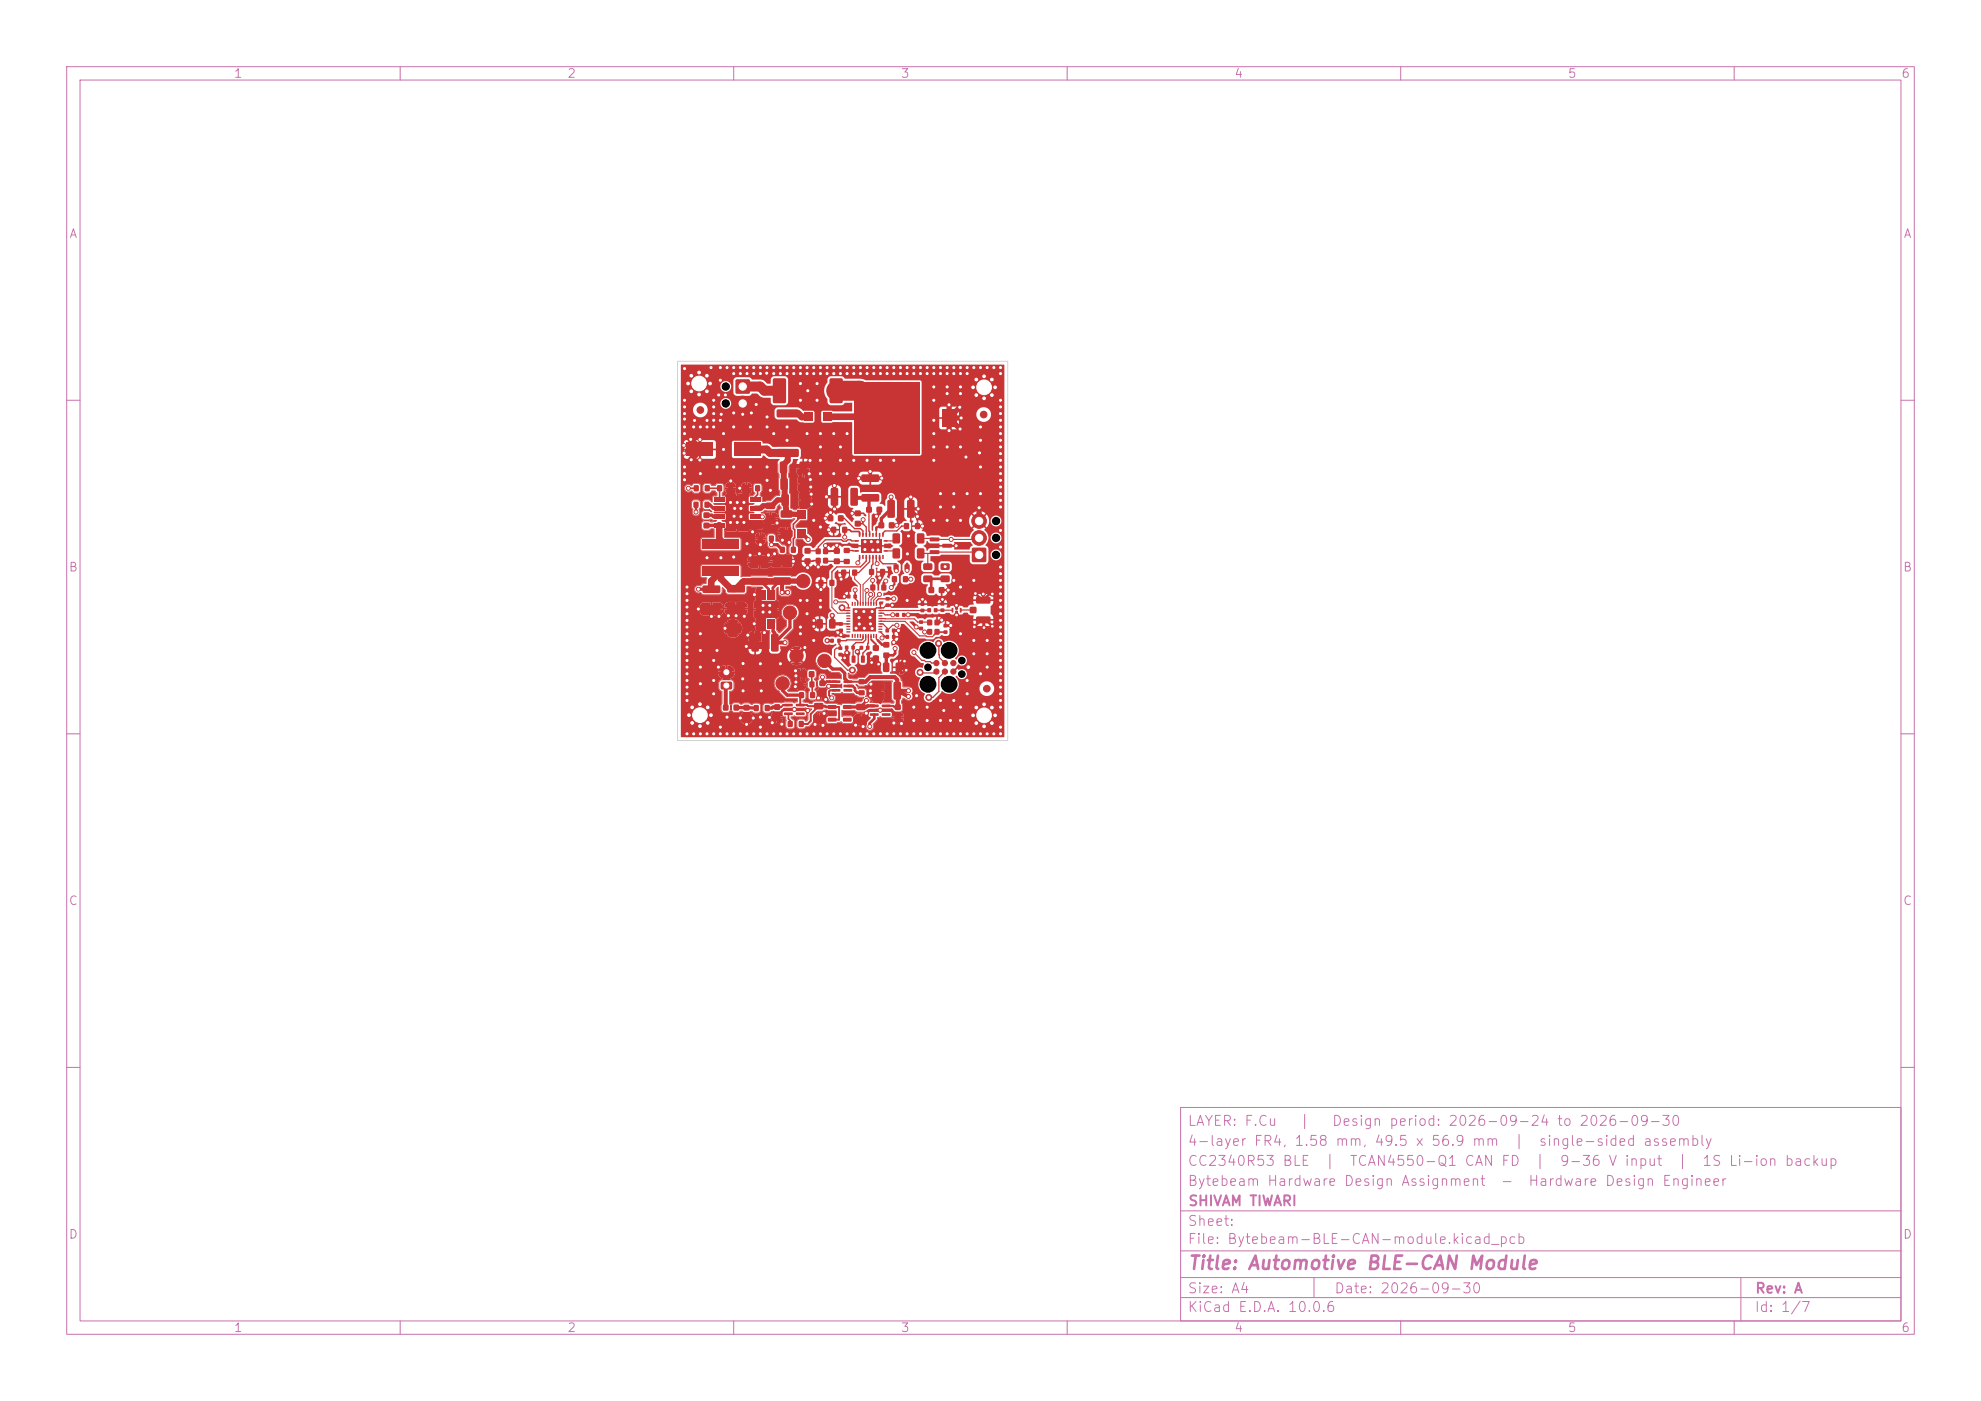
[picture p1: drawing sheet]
<svg xmlns="http://www.w3.org/2000/svg" width="297mm" height="210mm" viewBox="0 0 297 210" stroke-linecap="round" stroke-linejoin="round" font-family="sans-serif">
<defs><g id="words">
<text font-size="2" fill="#c872ab" x="178" y="190.8">Title: Automotive BLE-CAN Module</text>
<g font-size="1.5" fill="#c872ab">
<text x="178" y="172.1">4-layer FR4, 1.58 mm, 49.5 x 56.9 mm</text>
<text x="178" y="169.1">LAYER: F.Cu</text>
<text x="194.7" y="169.1">|</text>
<text x="199.6" y="169.1">Design period: 2026-09-24 to 2026-09-30</text>
<text x="226.9" y="172.1">|</text>
<text x="230.6" y="172.1">single-sided assembly</text>
<text x="178" y="178.1">Bytebeam Hardware Design Assignment</text>
<text x="178" y="175.1">CC2340R53 BLE</text>
<text x="198.5" y="175.1">|</text>
<text x="202.2" y="175.1">TCAN4550-Q1 CAN FD</text>
<text x="224.9" y="178.1">-</text>
<text x="229" y="178.1">Hardware Design Engineer</text>
<text x="230" y="175.1">|</text>
<text x="233.7" y="175.1">9-36 V input</text>
<text x="251.4" y="175.1">|</text>
<text x="255.1" y="175.1">1S Li-ion backup</text>
<text x="178" y="184.1">Sheet:</text>
<text x="178" y="181.1">SHIVAM TIWARI</text>
<text x="178" y="186.8">File: Bytebeam-BLE-CAN-module.kicad_pcb</text>
<text x="178" y="197">KiCad E.D.A. 10.0.6</text>
<text x="178" y="194.2">Size: A4</text>
<text x="200" y="194.2">Date: 2026-09-30</text>
<text x="263" y="197">Id: 1/7</text>
<text x="263" y="194.2">Rev: A</text>
</g>
<g font-size="1.3" fill="#c872ab">
<text x="35" y="12">1</text>
<text x="85" y="12">2</text>
<text x="135" y="12">3</text>
<text x="185" y="12">4</text>
<text x="235" y="12">5</text>
<text x="285" y="12">6</text>
<text x="10.3" y="36">A</text>
<text x="285.3" y="36">A</text>
<text x="10.2" y="86">B</text>
<text x="285.2" y="86">B</text>
<text x="10.2" y="136">C</text>
<text x="285.2" y="136">C</text>
<text x="10.2" y="186">D</text>
<text x="285.2" y="186">D</text>
<text x="35" y="200">1</text>
<text x="85" y="200">2</text>
<text x="135" y="200">3</text>
<text x="185" y="200">4</text>
<text x="235" y="200">5</text>
<text x="285" y="200">6</text>
</g>
</g></defs>
<g fill="none" stroke="#c872ab" stroke-width=".15">
<path d="M10 10h277v190h-277zM12 12h273v186h-273zM60 10v2M110 10v2M160 10v2M210 10v2M260 10v2M10 60h2M285 60h2M10 110h2M285 110h2M10 160h2"/>
<path d="M177 166h108v32h-108zM285 160h2M60 198v2M110 198v2M160 198v2M177 194.5h108M177 191.5h108M177 187.5h108M177 181.5h108M197 191.5v3M210 198v2M260 198v2"/>
<path d="M261 191.5v6.5"/>
</g>
<g fill="#c83434">
<path d="M125.7 96.9h.6v.5h-.6z"/>
<path d="M125.7 97.9h.6v.5h-.6z"/>
<path d="M110 66.4h4v2h-4z"/>
<path d="M102.9 66.4h4v2h-4z"/>
<path d="M126.3 79h.7v.8h-.7z"/>
<path d="M124.6 79h.7v.8h-.7z"/>
</g>
<circle cx="109.9" cy="94.2" r="1" fill="#c83434" stroke="#c83434" stroke-width=".15"/>
<g fill="#c83434">
<path d="M104 72.8h.7v.8h-.7z"/>
<path d="M105.7 72.8h.7v.8h-.7z"/>
<path d="M139 92.9h.7v.8h-.7z"/>
<path d="M139 94.3h.7v.8h-.7z"/>
<path d="M140.1 94.3h.7v.8h-.7z"/>
<path d="M140.1 92.9h.7v.8h-.7z"/>
<path d="M115.3 80.3h.7v.9h-.7z"/>
<path d="M113.7 80.3h.6v.9h-.6z"/>
<path d="M139.4 80.6h1.4v.5l-.1 .1-1.2-.1-.1-.1z"/>
<path d="M139.4 82.5h1.4v.5l-.1 .1-1.2-.1-.1-.1z"/>
<path d="M141.3 81.6l1.3-.1 .1 .5-.1 .1h-1.3l-.1-.1z"/>
<path d="M104 75.2h.7v.9h-.7z"/>
<path d="M105.7 75.2h.6v.9h-.6z"/>
</g>
<circle cx="118.4" cy="91.8" r="1" fill="#c83434" stroke="#c83434" stroke-width=".15"/>
<g fill="#c83434">
<path d="M131.8 78.3h.7v.8h-.7z"/>
<path d="M133.3 78.3h.8v.8h-.8z"/>
<path d="M141 91.2h.6v.5h-.6z"/>
<path d="M141 90.3h.6v.4h-.6z"/>
<path d="M141.2 61.4h2.2v2.6h-2.2z"/>
<path d="M128.1 57.3h9.8v10.7h-9.8z"/>
<path d="M114.9 75.4l1.2-.1 .1 .3v.6l-.2 .1h-1.1l-.1-.2z"/>
<path d="M114.9 77.3l1.2-.1 .1 .3v.6l-.2 .1h-1.1l-.1-.2z"/>
<path d="M132.8 94.2h.5v.6h-.5z"/>
<path d="M133.7 94.2h.5v.6h-.5z"/>
<path d="M119.8 108.1h.7v.8h-.7z"/>
<path d="M118.1 108.1h.7v.8h-.7z"/>
<path d="M130.3 85.3h.7v.9h-.7z"/>
<path d="M132 85.3h.7v.9h-.7z"/>
<path d="M117.1 76.5h1.6l.1 .2v.8l-.2 .1h-1.4l-.2-.2z"/>
<path d="M117.1 79.5l1.6-.1 .1 .3v.7l-.2 .2h-1.4l-.2-.3z"/>
<path d="M138 91.3h.6v.4h-.6z"/>
<path d="M138 90.3h.6v.5h-.6z"/>
<path d="M120.7 82.2h.8v.7h-.8z"/>
<path d="M120.7 83.7h.8v.8h-.8z"/>
<path d="M107.5 72.8h.7v.8h-.7z"/>
<path d="M109.2 72.8h.7v.8h-.7z"/>
<path d="M145.4 91h.9v.9h-.9z"/>
<path d="M146.4 89.5h2l.1 .2v.6l-.2 .2h-1.8l-.2-.3z"/>
<path d="M146.4 92.5l2-.1 .1 .2v.7l-.2 .1h-1.8l-.2-.2z"/>
<path d="M134 102.3l.8-.1 .3 .1v2.3l-.2 .3h-.7l-.2-.2z"/>
<path d="M131.1 102.3l.8-.1 .2 .1v2.3l-.1 .3h-.8l-.2-.2z"/>
<path d="M145.8 82.2h2v2h-2z"/>
</g>
<g fill="#c83434" stroke="#c83434" stroke-width=".15">
<circle cx="146.8" cy="80.6" r="1.1"/>
<circle cx="146.8" cy="78.1" r="1.1"/>
</g>
<g fill="#c83434">
<path d="M109.1 87.8l2.5-.1 .1 .2v.8l-.2 .1h-2.3l-.2-.2z"/>
<path d="M109.1 90.7l2.5-.1 .1 .3v.7l-.2 .2h-2.3l-.2-.3z"/>
<path d="M128.2 78.1h.8v.8h-.8z"/>
<path d="M128.2 76.6h.8v.7h-.8z"/>
<path d="M105.5 76.8h.8v.8h-.8z"/>
<path d="M105.5 78.4h.8v.8h-.8z"/>
<path d="M117.6 105.5h1.2l.1 .3-1.3 .1z"/>
<path d="M117.6 106.2l1.2-.1 .1 .4h-1.3z"/>
<path d="M117.6 106.8h1.2l.1 .3-1.3 .1z"/>
<path d="M119.3 106.8h1.3v.3l-1.2 .1z"/>
<path d="M119.3 106.2l1.3-.1v.4h-1.2z"/>
<path d="M119.3 105.5h1.3v.3l-1.2 .1z"/>
<path d="M117.2 74.1l.8-.1 .3 .2v1.4l-.2 .2h-.7l-.2-.1z"/>
<path d="M120.2 74.1l.8-.1 .2 .2v1.4l-.1 .2h-.8l-.2-.1z"/>
<path d="M132.2 87.7h.6v.8h-.6z"/>
<path d="M130.5 87.7h.7v.8h-.7z"/>
<path d="M122.9 102h.8v.8h-.8z"/>
<path d="M122.9 103.6h.8v.7h-.8z"/>
</g>
<g fill="#c83434" stroke="#c83434" stroke-width=".15">
<circle cx="103.2" cy="57.5" r=".35"/>
<circle cx="103.6" cy="56.3" r=".35"/>
<circle cx="103.6" cy="58.7" r=".35"/>
<circle cx="104.8" cy="55.8" r=".35"/>
<circle cx="104.8" cy="57.5" r="2.2"/>
<circle cx="104.8" cy="59.1" r=".35"/>
<circle cx="106" cy="56.3" r=".35"/>
<circle cx="106" cy="58.7" r=".35"/>
<circle cx="106.5" cy="57.5" r=".35"/>
</g>
<g fill="#c83434">
<path d="M119.6 76.5h1.2v1.2h-1.2z"/>
<path d="M119.6 79.3h1.2v1.2h-1.2z"/>
<path d="M117 69.2h.8l.2 .1v1.4l-.1 .3h-.8l-.2-.2z"/>
<path d="M119.9 69.2h.8l.3 .1v1.4l-.2 .3h-.7l-.2-.2z"/>
<path d="M108.1 102.2h1.5l.2 .2v.8l-.3 .2-1.3-.1-.2-.2z"/>
</g>
<path d="M108.6 100.8h.6" fill="none" stroke="#c83434" stroke-width="1.2"/>
<g fill="#c83434">
<path d="M134.3 91.9h.5v.5h-.5z"/>
<path d="M135.3 91.9h.4v.5h-.4z"/>
<path d="M142.7 91.1l.2 .1v.6h-.2z"/>
<path d="M143.2 91.6h.4v.2h-.4z"/>
<path d="M143.9 91.1l.3 .1-.1 .6h-.2z"/>
<path d="M143.2 91.1h.4v.2l-.4 .1z"/>
<path d="M135.7 84.6h.6v.9h-.6z"/>
<path d="M134 84.6h.7v.9h-.7z"/>
<path d="M127.6 73.2l.8-.1 .2 .2v2.3l-.1 .2h-.8l-.2-.1z"/>
<path d="M124.6 73.2l.8-.1 .3 .2v2.3l-.2 .2h-.7l-.3-.1z"/>
<path d="M105.4 87.8h2.5l.1 .2v.7l-.2 .2h-2.3l-.2-.2z"/>
<path d="M105.4 90.8l2.5-.1 .1 .3v.7l-.2 .2-2.3-.1-.2-.2z"/>
<path d="M130.4 105.6h1.3v.3l-1.2 .1z"/>
<path d="M130.4 106.3h1.3v.3l-1.2 .1z"/>
<path d="M130.4 106.9h1.3v.3l-1.2 .1z"/>
<path d="M132.2 106.9h1.3v.3l-1.2 .1z"/>
<path d="M132.2 106.3h1.3v.3l-1.2 .1z"/>
<path d="M132.2 105.6h1.3v.3l-1.2 .1z"/>
<path d="M139.2 88h.8v.9h-.8z"/>
<path d="M140.8 88h.8v.9h-.8z"/>
<path d="M128 89.2h.4v.5h-.4z"/>
<path d="M127 89.2h.5v.5h-.5z"/>
<path d="M132.5 97.9h.8v.7h-.8z"/>
<path d="M132.5 96.3h.8v.7h-.8z"/>
</g>
<circle cx="123.6" cy="99.1" r="1" fill="#c83434" stroke="#c83434" stroke-width=".15"/>
<g fill="#c83434">
<path d="M118.6 82h.7v.8h-.7z"/>
<path d="M117 82h.6v.8h-.6z"/>
<path d="M127.8 85.4h.7v.9h-.7z"/>
<path d="M126.1 85.4h.7v.9h-.7z"/>
<path d="M113.2 72.8h.7v.8h-.7z"/>
<path d="M111.6 72.8h.7v.8h-.7z"/>
<path d="M112.5 78.4h1.5v.6h-1.5z"/>
<path d="M112.5 77.2h1.5v.6h-1.5z"/>
<path d="M112.5 75.9h1.5v.6h-1.5z"/>
<path d="M112.5 74.6h1.5v.6h-1.5z"/>
<path d="M107.1 74.6h1.5v.6h-1.5z"/>
<path d="M107.1 75.9h1.5v.6h-1.5z"/>
<path d="M107.1 77.2h1.5v.6h-1.5z"/>
<path d="M107.1 78.4h1.5v.6h-1.5z"/>
<path d="M109.1 74.4h2.9v4.9h-2.9z"/>
<path d="M124.1 105.7h1.2l.1 .5-.1 .1h-1.1l-.1-.2z"/>
<path d="M124.1 106.7l1.2-.1 .1 .5-.1 .1h-1.1l-.1-.1z"/>
<path d="M124.1 107.6h1.2l.1 .5-.1 .1h-1.1l-.1-.2z"/>
<path d="M126.4 107.6h1.2l.1 .5-.2 .1h-1l-.1-.2z"/>
<path d="M126.4 105.7h1.2l.1 .5-.2 .1h-1l-.1-.2z"/>
<path d="M129.1 98.3h.4l.2 .1v.8l-.1 .1h-.5z"/>
<path d="M127.7 98.3h.4l.2 .1v.8l-.1 .1h-.5z"/>
<path d="M117.1 71.7h.8l.2 .1v1.4l-.1 .2-.8 .1-.2-.2z"/>
<path d="M120 71.7h.8l.3 .1v1.4l-.2 .2-.7 .1-.3-.2z"/>
<path d="M108.4 105.7h.8v.8h-.8z"/>
<path d="M110 105.7h.8v.8h-.8z"/>
<path d="M125.7 77.3h.7v.8h-.7z"/>
<path d="M124.1 77.3h.8v.8h-.8z"/>
</g>
<circle cx="147.5" cy="62.1" r=".5" fill="#c83434" stroke="#c83434" stroke-width=".15"/>
<g fill="#c83434">
<path d="M127.7 96.8h.4v.5h-.4z"/>
<path d="M126.7 96.8h.5v.5h-.5z"/>
<path d="M121.3 100.7h.8v.8h-.8z"/>
<path d="M119.7 100.7h.8v.8h-.8z"/>
<path d="M124.5 95.8h.5v.5h-.5z"/>
<path d="M125.5 95.8h.5v.5h-.5z"/>
</g>
<g fill="#c83434" stroke="#c83434" stroke-width=".15">
<circle cx="140.4" cy="100.7" r=".39"/>
<circle cx="140.4" cy="99.4" r=".39"/>
<circle cx="141.7" cy="100.7" r=".39"/>
<circle cx="141.7" cy="99.4" r=".39"/>
<circle cx="142.9" cy="100.7" r=".39"/>
<circle cx="142.9" cy="99.4" r=".39"/>
<circle cx="105" cy="61.5" r=".5"/>
</g>
<g fill="#c83434">
<path d="M116 86.6l2.4-.1 .2 .3v.7l-.3 .2h-2.2l-.2-.3z"/>
<path d="M116 83.6h2.4l.2 .2v.8l-.3 .1h-2.2l-.2-.2z"/>
<path d="M122.1 105.4h1.2l.2 .2v.6l-.3 .2-1-.1-.2-.2z"/>
<path d="M122.1 107.3h1.2l.2 .2v.6l-.3 .2-1-.1-.2-.2z"/>
</g>
<g fill="#c83434" stroke="#c83434" stroke-width=".15">
<circle cx="145.9" cy="58.1" r=".35"/>
<circle cx="146.4" cy="56.9" r=".35"/>
<circle cx="146.4" cy="59.2" r=".35"/>
<circle cx="147.5" cy="56.4" r=".35"/>
<circle cx="147.5" cy="58.1" r="2.2"/>
<circle cx="147.5" cy="59.7" r=".35"/>
<circle cx="148.7" cy="56.9" r=".35"/>
<circle cx="148.7" cy="59.2" r=".35"/>
<circle cx="149.2" cy="58.1" r=".35"/>
</g>
<g fill="#c83434">
<path d="M115.9 56.8l1.7-.1 .2 .1 .1 3.4-.2 .2h-1.6l-.2-.1z"/>
<path d="M124.4 56.8l1.7-.1 .2 .1 .1 3.4-.2 .2h-1.6l-.2-.1z"/>
<path d="M133.1 75l.8-.1 .3 .2v2.3l-.2 .2h-.7l-.3-.1z"/>
<path d="M136 75l.9-.1 .2 .2v2.3l-.1 .2h-.8l-.2-.1z"/>
<path d="M126.5 82.2h.9v.7h-.9z"/>
<path d="M126.5 83.8h.9v.7h-.9z"/>
<path d="M111.5 105.7h.8v.8h-.8z"/>
<path d="M111.5 107.2h.8v.8h-.8z"/>
<path d="M123.4 83.6h.7v.8h-.7z"/>
<path d="M123.4 82.2h.7v.8h-.7z"/>
<path d="M122.3 82.2h.7v.8h-.7z"/>
<path d="M122.3 83.6h.7v.8h-.7z"/>
</g>
<g fill="#c83434" stroke="#c83434" stroke-width=".15">
<circle cx="145.9" cy="107.2" r=".35"/>
<circle cx="146.4" cy="106.1" r=".35"/>
<circle cx="146.4" cy="108.4" r=".35"/>
<circle cx="147.5" cy="105.6" r=".35"/>
<circle cx="147.5" cy="107.2" r="2.2"/>
<circle cx="147.5" cy="108.9" r=".35"/>
<circle cx="148.7" cy="106.1" r=".35"/>
<circle cx="148.7" cy="108.4" r=".35"/>
<circle cx="149.2" cy="107.2" r=".35"/>
</g>
<g fill="#c83434">
<path d="M135.4 86.4h.7v.8h-.7z"/>
<path d="M133.8 86.4h.6v.8h-.6z"/>
<path d="M115.7 88.5h.4v1.4h-.4z"/>
<path d="M115 88.5h.5v1.4h-.5z"/>
<path d="M114.4 88.5h.4v1.4h-.4z"/>
<path d="M113.7 88.5h.5v1.4h-.5z"/>
<path d="M113.7 92.9h.5v1.4h-.5z"/>
<path d="M114.4 92.9h.4v1.4h-.4z"/>
<path d="M115 92.9h.5v1.4h-.5z"/>
<path d="M115.7 92.9h.4v1.4h-.4z"/>
<path d="M113.4 90.4h3v2h-3z"/>
<path d="M131.3 90.2l.2 .1v.5h-.2z"/>
<path d="M130.9 90.2l.2 .1v.5h-.2z"/>
<path d="M130.5 90.2l.2 .1v.5h-.2z"/>
<path d="M130.1 90.2l.2 .1v.5h-.2z"/>
<path d="M129.7 90.2l.2 .1v.5h-.2z"/>
<path d="M129.3 90.2l.2 .1v.5h-.2z"/>
<path d="M128.9 90.2l.2 .1v.5h-.2z"/>
<path d="M128.5 90.2l.2 .1v.5h-.2z"/>
<path d="M128.1 90.2l.2 .1v.5h-.2z"/>
<path d="M127.7 90.2l.2 .1v.5h-.2z"/>
<path d="M126.9 91h.6v.2h-.6z"/>
<path d="M126.9 91.4h.6v.2h-.6z"/>
<path d="M126.9 91.8h.6v.2h-.6z"/>
<path d="M126.9 92.2h.6v.2h-.6z"/>
<path d="M126.9 92.6h.6v.2h-.6z"/>
<path d="M126.9 93h.6v.2h-.6z"/>
<path d="M126.9 93.4h.6v.2h-.6z"/>
<path d="M126.9 93.8h.6v.2h-.6z"/>
<path d="M126.9 94.2h.6v.2h-.6z"/>
<path d="M126.9 94.6h.6v.2h-.6z"/>
<path d="M127.7 95l.2 .1v.5h-.2z"/>
<path d="M128.1 95l.2 .1v.5h-.2z"/>
<path d="M128.5 95l.2 .1v.5h-.2z"/>
<path d="M128.9 95l.2 .1v.5h-.2z"/>
<path d="M129.3 95l.2 .1v.5h-.2z"/>
<path d="M129.7 95l.2 .1v.5h-.2z"/>
<path d="M130.1 95l.2 .1v.5h-.2z"/>
<path d="M130.5 95l.2 .1v.5h-.2z"/>
<path d="M130.9 95l.2 .1v.5h-.2z"/>
<path d="M131.3 95l.2 .1v.5h-.2z"/>
<path d="M131.7 94.6h.6v.2h-.6z"/>
<path d="M131.7 94.2h.6v.2h-.6z"/>
<path d="M131.7 93.8h.6v.2h-.6z"/>
<path d="M131.7 93.4h.6v.2h-.6z"/>
<path d="M131.7 93h.6v.2h-.6z"/>
<path d="M131.7 92.6h.6v.2h-.6z"/>
<path d="M131.7 92.2h.6v.2h-.6z"/>
<path d="M131.7 91.8h.6v.2h-.6z"/>
<path d="M131.7 91.4h.6v.2h-.6z"/>
<path d="M131.7 91h.6v.2h-.6z"/>
<path d="M127.9 91.2h3.4v3.5h-3.4z"/>
<path d="M139.1 91.2h.5v.5h-.5z"/>
<path d="M140 91.2h.5v.5h-.5z"/>
<path d="M128.4 105.6l1.2-.1 .2 .2v.6l-.3 .2h-1l-.2-.3z"/>
<path d="M128.4 107.5l1.2-.1 .2 .2v.6l-.3 .2h-1l-.2-.3z"/>
<path d="M125.8 93.3h.5v.5h-.5z"/>
<path d="M125.8 94.3h.5v.4h-.5z"/>
<path d="M121.4 102.2h.7v.8h-.7z"/>
<path d="M119.7 102.2h.7v.8h-.7z"/>
<path d="M112.6 86.7l2.4-.1 .2 .2v.8l-.3 .1h-2.2l-.2-.2z"/>
<path d="M112.6 83.7l2.4-.1 .2 .3v.7l-.3 .2h-2.2l-.2-.3z"/>
<path d="M141.5 94.5h.5v.5h-.5z"/>
<path d="M141.5 93.6h.5v.4h-.5z"/>
<path d="M124.4 92.9l.6-.1 .3 .1v1.1l-.2 .2h-.6l-.2-.1z"/>
<path d="M122.5 92.9l.6-.1 .3 .1v1.1l-.2 .2h-.6l-.2-.1z"/>
<path d="M113 105.7h.7v.9h-.7z"/>
<path d="M114.7 105.7h.7v.9h-.7z"/>
</g>
<g fill="#c83434" stroke="#c83434" stroke-width=".15">
<circle cx="117.3" cy="102.4" r="1"/>
<circle cx="120.4" cy="87.1" r="1"/>
</g>
<g fill="#c83434">
<path d="M125.1 83.8h.8v.7h-.8z"/>
<path d="M125.1 82.2h.8v.8h-.8z"/>
<path d="M115.7 95.1l.8-.1 .2 .1v2.3l-.1 .3h-.8l-.2-.2z"/>
<path d="M112.7 95.1l.8-.1 .3 .1v2.3l-.2 .3h-.7l-.2-.2z"/>
<path d="M137.8 93h.6v.5h-.6z"/>
<path d="M137.8 94h.6v.4h-.6z"/>
<path d="M135.6 78.4h.6v.9h-.6z"/>
<path d="M137.2 78.4h.7v.9h-.7z"/>
</g>
<circle cx="148" cy="103.2" r=".5" fill="#c83434" stroke="#c83434" stroke-width=".15"/>
<g fill="#c83434">
<path d="M128.8 101.9h.8v.6h-.8z"/>
<path d="M128.8 103.5h.8v.7h-.8z"/>
<path d="M124.7 102h1.2l.1 .3-1.3 .1z"/>
<path d="M124.7 102.7l1.2-.1 .1 .4h-1.3z"/>
<path d="M124.7 103.3h1.2l.1 .3-1.3 .1z"/>
<path d="M126.5 103.3h1.2l.1 .3-1.3 .1z"/>
<path d="M126.5 102.7l1.2-.1 .1 .4h-1.3z"/>
<path d="M126.5 102h1.2l.1 .3-1.3 .1z"/>
<path d="M116.5 61.4h3.1l.2 .2v.8l-.3 .2h-2.9l-.2-.3z"/>
<path d="M116.5 67.4l3.1-.1 .2 .2v.9l-.3 .1h-2.9l-.2-.2z"/>
</g>
<g fill="#c83434" stroke="#c83434" stroke-width=".15">
<circle cx="103.3" cy="107.2" r=".35"/>
<circle cx="103.8" cy="106" r=".35"/>
<circle cx="103.8" cy="108.4" r=".35"/>
<circle cx="104.9" cy="105.5" r=".35"/>
<circle cx="104.9" cy="107.2" r="2.2"/>
<circle cx="104.9" cy="108.8" r=".35"/>
<circle cx="106.1" cy="106" r=".35"/>
<circle cx="106.1" cy="108.4" r=".35"/>
<circle cx="106.6" cy="107.2" r=".35"/>
</g>
<g fill="#c83434">
<path d="M130.9 96.8h.8v.7h-.8z"/>
<path d="M130.9 98.3h.8v.8h-.8z"/>
<path d="M129.9 76h.8v.8h-.8z"/>
<path d="M131.5 76h.7v.8h-.7z"/>
<path d="M128.2 82.5h.5l.1 .2h-.6z"/>
<path d="M128.8 83.2h.2v.6h-.2z"/>
<path d="M129.3 83.2h.2v.6h-.2z"/>
<path d="M129.8 83.2h.2v.6h-.2z"/>
<path d="M130.3 83.2h.2v.6h-.2z"/>
<path d="M130.8 83.2h.2v.6h-.2z"/>
<path d="M131.3 83.2h.2v.6h-.2z"/>
<path d="M131.8 83.2h.2v.6h-.2z"/>
<path d="M132.3 83.2h.2v.6h-.2z"/>
<path d="M132.5 82.5h.5l.1 .2h-.6z"/>
<path d="M132.5 81h.5l.1 .2h-.6z"/>
<path d="M132.3 79.9h.2v.6h-.2z"/>
<path d="M131.8 79.9h.2v.6h-.2z"/>
<path d="M131.3 79.9h.2v.6h-.2z"/>
<path d="M130.8 79.9h.2v.6h-.2z"/>
<path d="M130.3 79.9h.2v.6h-.2z"/>
<path d="M129.8 79.9h.2v.6h-.2z"/>
<path d="M129.3 79.9h.2v.6h-.2z"/>
<path d="M128.8 79.9h.2v.6h-.2z"/>
<path d="M128.2 81h.5l.1 .2h-.6z"/>
<path d="M129.1 80.8h3v2.1h-3z"/>
<path d="M110.3 56.9h2.1v2.1h-2.1z"/>
</g>
<circle cx="111.3" cy="60.5" r="1.1" fill="#c83434" stroke="#c83434" stroke-width=".15"/>
<g fill="#c83434">
<path d="M120.6 61.9h1.2v1.2h-1.2z"/>
<path d="M123.4 61.9h1.2v1.2h-1.2z"/>
<path d="M116.1 105.6h.8v.8h-.8z"/>
<path d="M116.1 107.2h.8v.7h-.8z"/>
</g>
<circle cx="119.4" cy="98.3" r="1" fill="#c83434" stroke="#c83434" stroke-width=".15"/>
<g fill="#c83434">
<path d="M129.2 74.1h2.5l.1 .2v.7l-.2 .2h-2.3l-.2-.2z"/>
<path d="M129.2 71.2l2.5-.1 .1 .3v.7l-.2 .2-2.3-.1-.2-.2z"/>
<path d="M132.4 99.4l.7-.1 .2 .2 .1 1-.2 .2-.6 .1-.2-.2z"/>
<path d="M134.3 99.4l.7-.1 .2 .2 .1 1-.2 .2-.6 .1-.2-.2z"/>
<path d="M133.9 80h1v1.4h-1z"/>
<path d="M133.9 82.3h1v1.4h-1z"/>
<path d="M137.5 82.3h1v1.4h-1z"/>
<path d="M137.5 80h1v1.4h-1z"/>
<path d="M134.2 105.6h.8v.8h-.8z"/>
<path d="M134.2 107.2h.8v.7h-.8z"/>
<path d="M124.4 87h.7v.8h-.7z"/>
<path d="M122.7 87h.7v.8h-.7z"/>
<path d="M105.3 80.9h5.5v1.4h-5.5z"/>
<path d="M105.3 84.9h5.5v1.4h-5.5z"/>
<path d="M132.8 89.5h.5v.5h-.5z"/>
<path d="M132.8 90.5h.5v.5h-.5z"/>
<path d="M141.1 84.5l1.1-.1 .2 .3v.6l-.3 .2-.9-.1-.2-.2z"/>
<path d="M141.1 86.3h1.1l.2 .2v.6l-.3 .2h-.9l-.2-.3z"/>
<path d="M138.5 84.5l1.1-.1 .2 .3v.6l-.3 .2-.9-.1-.2-.2z"/>
<path d="M138.5 86.3h1.1l.2 .2v.6l-.3 .2h-.9l-.2-.3z"/>
<path d="M132.8 95.2h.5v.5h-.5z"/>
<path d="M133.8 95.2h.4v.5h-.4z"/>
<path d="M119.8 103.8h.7v.8h-.7z"/>
<path d="M121.5 103.8h.7v.8h-.7z"/>
<path d="M129.9 96.8h.4v.6h-.4z"/>
<path d="M128.9 96.8h.5v.6h-.5z"/>
</g>
<g fill="#c83434" stroke="#c83434" stroke-width=".15">
<circle cx="127.8" cy="100.5" r=".45"/>
<circle cx="139.3" cy="104.6" r=".45"/>
<circle cx="143.4" cy="92.2" r=".32"/>
<circle cx="117" cy="56" r=".3"/>
<circle cx="114" cy="99.5" r=".3"/>
<circle cx="123" cy="69" r=".3"/>
<circle cx="102.6" cy="61" r=".3"/>
<circle cx="139" cy="55.1" r=".3"/>
<circle cx="142.3" cy="64.6" r=".3"/>
<circle cx="110" cy="83.5" r=".3"/>
<circle cx="105" cy="64" r=".3"/>
<circle cx="150" cy="68" r=".3"/>
<circle cx="134" cy="108.4" r=".3"/>
<circle cx="141.3" cy="89.9" r=".33"/>
<circle cx="111.9" cy="96.9" r=".3"/>
<circle cx="129.7" cy="82.4" r=".3"/>
<circle cx="105" cy="95" r=".3"/>
<circle cx="134.5" cy="78.7" r=".3"/>
<circle cx="124" cy="56" r=".3"/>
<circle cx="137.6" cy="76.3" r=".3"/>
<circle cx="150" cy="93" r=".3"/>
<circle cx="128.8" cy="92.6" r=".3"/>
<circle cx="126.1" cy="95.1" r=".33"/>
<circle cx="102.6" cy="70" r=".3"/>
<circle cx="116" cy="65" r=".3"/>
<circle cx="120" cy="94" r=".3"/>
<circle cx="142" cy="78" r=".3"/>
<circle cx="121.3" cy="71" r=".3"/>
<circle cx="106" cy="63" r=".3"/>
<circle cx="115.8" cy="108.3" r=".3"/>
<circle cx="105" cy="97.5" r=".3"/>
<circle cx="150" cy="64" r=".3"/>
<circle cx="138" cy="110" r=".3"/>
<circle cx="138.3" cy="78.9" r=".3"/>
<circle cx="149" cy="55.1" r=".3"/>
<circle cx="114" cy="109" r=".3"/>
<circle cx="117.2" cy="108.5" r=".3"/>
<circle cx="106" cy="83.6" r=".3"/>
<circle cx="127" cy="97.8" r=".33"/>
<circle cx="108.5" cy="67.4" r=".3"/>
<circle cx="105" cy="110" r=".3"/>
<circle cx="126.6" cy="98.6" r=".32"/>
<circle cx="126" cy="69" r=".3"/>
<circle cx="117" cy="55.1" r=".3"/>
<circle cx="102.6" cy="65" r=".3"/>
<circle cx="147" cy="55.1" r=".3"/>
<circle cx="140" cy="63" r=".3"/>
<circle cx="114" cy="102" r=".3"/>
<circle cx="123" cy="91" r=".3"/>
<circle cx="107" cy="110" r=".3"/>
<circle cx="141" cy="110" r=".3"/>
<circle cx="135.6" cy="99.1" r=".32"/>
<circle cx="121" cy="90" r=".3"/>
<circle cx="109.2" cy="92.3" r=".3"/>
<circle cx="150" cy="73" r=".3"/>
<circle cx="129" cy="56" r=".3"/>
<circle cx="137.4" cy="94" r=".3"/>
<circle cx="144" cy="88" r=".3"/>
<circle cx="113.1" cy="93.5" r=".3"/>
<circle cx="102.6" cy="71.9" r=".3"/>
<circle cx="106" cy="110" r=".3"/>
<circle cx="109" cy="107.5" r=".3"/>
<circle cx="134" cy="110" r=".3"/>
<circle cx="103" cy="92" r=".3"/>
<circle cx="104.7" cy="91.3" r=".3"/>
<circle cx="130" cy="110" r=".3"/>
<circle cx="150" cy="89" r=".3"/>
<circle cx="145" cy="55.1" r=".3"/>
<circle cx="150" cy="106" r=".3"/>
<circle cx="125" cy="110" r=".3"/>
<circle cx="102.6" cy="64" r=".3"/>
<circle cx="103" cy="98" r=".3"/>
<circle cx="104.1" cy="63" r=".3"/>
<circle cx="134" cy="69" r=".3"/>
<circle cx="116" cy="110" r=".3"/>
<circle cx="116.1" cy="83" r=".3"/>
<circle cx="129.7" cy="81.2" r=".3"/>
<circle cx="136" cy="90" r=".3"/>
<circle cx="125.5" cy="81.7" r=".3"/>
<circle cx="144" cy="56" r=".3"/>
<circle cx="103" cy="101" r=".3"/>
<circle cx="130" cy="55.1" r=".3"/>
<circle cx="126.1" cy="86.8" r=".3"/>
<circle cx="137" cy="110" r=".3"/>
<circle cx="106" cy="64" r=".3"/>
<circle cx="132" cy="55.1" r=".3"/>
<circle cx="112.7" cy="61.9" r=".3"/>
<circle cx="137" cy="108" r=".3"/>
<circle cx="110.5" cy="78.3" r=".3"/>
<circle cx="136" cy="55.1" r=".3"/>
<circle cx="108.8" cy="59.2" r=".3"/>
<circle cx="119.3" cy="100.5" r=".3"/>
<circle cx="130.8" cy="91.7" r=".3"/>
<circle cx="119.1" cy="106.3" r=".3"/>
<circle cx="118" cy="56" r=".3"/>
<circle cx="148" cy="96" r=".3"/>
<circle cx="150" cy="97" r=".3"/>
<circle cx="125" cy="56" r=".3"/>
<circle cx="150" cy="109" r=".3"/>
<circle cx="108.1" cy="62.1" r=".3"/>
<circle cx="102.6" cy="55.3" r=".3"/>
<circle cx="110.4" cy="92.3" r=".3"/>
<circle cx="122.7" cy="104.6" r=".3"/>
<circle cx="111" cy="55.1" r=".3"/>
<circle cx="150" cy="101" r=".3"/>
<circle cx="131.6" cy="82.4" r=".3"/>
<circle cx="115" cy="55.1" r=".3"/>
<circle cx="144.8" cy="68.5" r=".3"/>
<circle cx="141" cy="105" r=".3"/>
<circle cx="125" cy="55.1" r=".3"/>
<circle cx="122.5" cy="60" r=".3"/>
<circle cx="123.7" cy="77.7" r=".3"/>
<circle cx="132" cy="69" r=".3"/>
<circle cx="102.6" cy="62.8" r=".3"/>
<circle cx="106.6" cy="55.1" r=".3"/>
<circle cx="142.5" cy="93.8" r=".3"/>
<circle cx="122" cy="96" r=".3"/>
<circle cx="139" cy="108" r=".3"/>
<circle cx="113" cy="55.1" r=".3"/>
<circle cx="147" cy="66" r=".3"/>
<circle cx="122" cy="93.9" r=".33"/>
<circle cx="121.5" cy="71.9" r=".3"/>
<circle cx="133" cy="110" r=".3"/>
<circle cx="114.6" cy="94.8" r=".3"/>
<circle cx="103.5" cy="65.9" r=".3"/>
<circle cx="115.4" cy="91.8" r=".3"/>
<circle cx="129" cy="55.1" r=".3"/>
<circle cx="105" cy="102.5" r=".3"/>
<circle cx="128.4" cy="94.2" r=".3"/>
<circle cx="121" cy="92" r=".3"/>
<circle cx="148" cy="110" r=".3"/>
<circle cx="127" cy="110" r=".3"/>
<circle cx="150" cy="65" r=".3"/>
<circle cx="142" cy="55.1" r=".3"/>
<circle cx="148" cy="100" r=".3"/>
<circle cx="119" cy="56" r=".3"/>
<circle cx="110.1" cy="76.2" r=".3"/>
<circle cx="150" cy="91" r=".3"/>
<circle cx="145" cy="104" r=".3"/>
<circle cx="130.8" cy="82.4" r=".3"/>
<circle cx="118" cy="110" r=".3"/>
<circle cx="108.5" cy="70" r=".3"/>
<circle cx="112" cy="55.1" r=".3"/>
<circle cx="120" cy="95" r=".3"/>
<circle cx="120" cy="57.5" r=".3"/>
<circle cx="150" cy="85" r=".3"/>
<circle cx="103.6" cy="68.9" r=".3"/>
<circle cx="129.9" cy="106.9" r=".3"/>
<circle cx="111.1" cy="77.4" r=".3"/>
<circle cx="144" cy="106" r=".3"/>
<circle cx="103" cy="103" r=".3"/>
<circle cx="142" cy="67" r=".3"/>
<circle cx="134" cy="55.1" r=".3"/>
<circle cx="116" cy="56" r=".3"/>
<circle cx="120" cy="90" r=".3"/>
<circle cx="103" cy="105" r=".3"/>
<circle cx="150" cy="61" r=".3"/>
<circle cx="103" cy="99" r=".3"/>
<circle cx="115.2" cy="83.2" r=".3"/>
<circle cx="102.6" cy="60" r=".3"/>
<circle cx="130.7" cy="99.3" r=".32"/>
<circle cx="105" cy="100" r=".3"/>
<circle cx="130.5" cy="104.3" r=".3"/>
<circle cx="150" cy="100" r=".3"/>
<circle cx="143" cy="89" r=".3"/>
<circle cx="114.4" cy="91.8" r=".3"/>
<circle cx="115.5" cy="73.5" r=".3"/>
<circle cx="123" cy="65" r=".3"/>
<circle cx="123" cy="71" r=".3"/>
<circle cx="142.3" cy="60.7" r=".3"/>
<circle cx="121.1" cy="106.5" r=".3"/>
<circle cx="119.2" cy="102.9" r=".3"/>
<circle cx="113.4" cy="60.6" r=".3"/>
<circle cx="150" cy="74" r=".3"/>
<circle cx="118" cy="55.1" r=".3"/>
<circle cx="146" cy="55.1" r=".3"/>
<circle cx="136.2" cy="80.3" r=".3"/>
<circle cx="123" cy="67" r=".3"/>
<circle cx="113" cy="56" r=".3"/>
<circle cx="140" cy="58" r=".3"/>
<circle cx="127" cy="55.1" r=".3"/>
<circle cx="129" cy="110" r=".3"/>
<circle cx="144" cy="55.1" r=".3"/>
<circle cx="114.1" cy="103.6" r=".3"/>
<circle cx="150" cy="82" r=".3"/>
<circle cx="128" cy="69" r=".3"/>
<circle cx="142" cy="59" r=".3"/>
<circle cx="150" cy="95" r=".3"/>
<circle cx="114" cy="56" r=".3"/>
<circle cx="124" cy="55.1" r=".3"/>
<circle cx="119.3" cy="101.3" r=".3"/>
<circle cx="125.1" cy="76.3" r=".3"/>
<circle cx="143.4" cy="90.7" r=".32"/>
<circle cx="111.4" cy="99.5" r=".3"/>
<circle cx="109" cy="55.1" r=".3"/>
<circle cx="150" cy="105" r=".3"/>
<circle cx="103" cy="94" r=".3"/>
<circle cx="104" cy="110" r=".3"/>
<circle cx="122.5" cy="57.5" r=".3"/>
<circle cx="111" cy="107.6" r=".3"/>
<circle cx="129.5" cy="91.7" r=".3"/>
<circle cx="128.5" cy="97.7" r=".33"/>
<circle cx="140" cy="110" r=".3"/>
<circle cx="124.2" cy="102.9" r=".3"/>
<circle cx="114" cy="110" r=".3"/>
<circle cx="140" cy="55.1" r=".3"/>
<circle cx="115" cy="70" r=".3"/>
<circle cx="144" cy="108" r=".3"/>
<circle cx="105" cy="71" r=".3"/>
<circle cx="110" cy="61.9" r=".3"/>
<circle cx="148" cy="98" r=".3"/>
<circle cx="118" cy="66" r=".3"/>
<circle cx="146.2" cy="89" r=".32"/>
<circle cx="138" cy="56" r=".3"/>
<circle cx="121.6" cy="74.1" r=".3"/>
<circle cx="150" cy="110" r=".3"/>
<circle cx="130.6" cy="102.5" r=".3"/>
<circle cx="138.6" cy="94.7" r=".3"/>
<circle cx="103" cy="96" r=".3"/>
<circle cx="103" cy="88" r=".3"/>
<circle cx="104" cy="64" r=".3"/>
<circle cx="130.8" cy="94.2" r=".3"/>
<circle cx="114" cy="55.1" r=".3"/>
<circle cx="143" cy="110" r=".3"/>
<circle cx="150" cy="60" r=".3"/>
<circle cx="107" cy="104" r=".3"/>
<circle cx="135.2" cy="108.5" r=".3"/>
<circle cx="141" cy="76" r=".3"/>
<circle cx="112.8" cy="79.7" r=".3"/>
<circle cx="121.5" cy="73" r=".3"/>
<circle cx="150" cy="90" r=".3"/>
<circle cx="142" cy="110" r=".3"/>
<circle cx="116.5" cy="78.4" r=".3"/>
<circle cx="140" cy="78" r=".3"/>
<circle cx="150" cy="76" r=".3"/>
<circle cx="129.4" cy="108.9" r=".3"/>
<circle cx="125" cy="71" r=".3"/>
<circle cx="131.6" cy="81.2" r=".3"/>
<circle cx="102.5" cy="66.8" r=".3"/>
<circle cx="140" cy="56" r=".3"/>
<circle cx="143.9" cy="61" r=".3"/>
<circle cx="146" cy="87" r=".3"/>
<circle cx="128.3" cy="108.7" r=".3"/>
<circle cx="111.4" cy="103.6" r=".3"/>
<circle cx="111.1" cy="76.2" r=".3"/>
<circle cx="123.1" cy="88.4" r=".3"/>
<circle cx="103" cy="102" r=".3"/>
<circle cx="112.5" cy="83.2" r=".3"/>
<circle cx="138" cy="55.1" r=".3"/>
<circle cx="114.9" cy="55.9" r=".3"/>
<circle cx="121" cy="56" r=".3"/>
<circle cx="141" cy="55.1" r=".3"/>
<circle cx="150" cy="71" r=".3"/>
<circle cx="141.5" cy="106.5" r=".3"/>
<circle cx="108" cy="109" r=".3"/>
<circle cx="126" cy="55.1" r=".3"/>
<circle cx="150" cy="86" r=".3"/>
<circle cx="104.9" cy="69" r=".3"/>
<circle cx="139" cy="106" r=".3"/>
<circle cx="130.5" cy="93.5" r=".3"/>
<circle cx="147" cy="64" r=".3"/>
<circle cx="111.4" cy="101.8" r=".3"/>
<circle cx="123.5" cy="106.9" r=".3"/>
<circle cx="102.6" cy="71" r=".3"/>
<circle cx="136" cy="83" r=".3"/>
<circle cx="150" cy="102" r=".3"/>
<circle cx="150" cy="99" r=".3"/>
<circle cx="107.5" cy="97.5" r=".3"/>
<circle cx="139" cy="56" r=".3"/>
<circle cx="110" cy="55.1" r=".3"/>
<circle cx="130.5" cy="103.5" r=".3"/>
<circle cx="147.4" cy="89" r=".33"/>
<circle cx="107" cy="63" r=".3"/>
<circle cx="108.5" cy="65" r=".3"/>
<circle cx="121" cy="110" r=".3"/>
<circle cx="109" cy="110" r=".3"/>
<circle cx="103" cy="104" r=".3"/>
<circle cx="107.7" cy="100" r=".3"/>
<circle cx="107" cy="99" r=".3"/>
<circle cx="110" cy="56" r=".3"/>
<circle cx="121" cy="55.1" r=".3"/>
<circle cx="125" cy="65" r=".3"/>
<circle cx="132" cy="106.5" r=".3"/>
<circle cx="145" cy="110" r=".3"/>
<circle cx="147" cy="110" r=".3"/>
<circle cx="114.4" cy="90.8" r=".3"/>
<circle cx="126" cy="56" r=".3"/>
<circle cx="109.5" cy="78.3" r=".3"/>
<circle cx="107" cy="102" r=".3"/>
<circle cx="142" cy="58" r=".3"/>
<circle cx="150" cy="69" r=".3"/>
<circle cx="144" cy="110" r=".3"/>
<circle cx="143" cy="74" r=".3"/>
<circle cx="128.3" cy="91.7" r=".3"/>
<circle cx="146" cy="96" r=".3"/>
<circle cx="133" cy="56" r=".3"/>
<circle cx="111.6" cy="92.4" r=".3"/>
<circle cx="103" cy="97" r=".3"/>
<circle cx="122" cy="78" r=".3"/>
<circle cx="119" cy="110" r=".3"/>
<circle cx="120.7" cy="97.1" r=".3"/>
<circle cx="123.8" cy="104.8" r=".3"/>
<circle cx="133.8" cy="90.7" r=".33"/>
<circle cx="134" cy="56" r=".3"/>
<circle cx="110.1" cy="77.4" r=".3"/>
<circle cx="141" cy="74" r=".3"/>
<circle cx="134.7" cy="94.5" r=".3"/>
<circle cx="127" cy="65" r=".3"/>
<circle cx="108" cy="110" r=".3"/>
<circle cx="120" cy="60" r=".3"/>
<circle cx="144" cy="78" r=".3"/>
<circle cx="113.1" cy="89.1" r=".3"/>
<circle cx="103" cy="93" r=".3"/>
<circle cx="126.6" cy="89.4" r=".32"/>
<circle cx="144" cy="95" r=".3"/>
<circle cx="150" cy="66" r=".3"/>
<circle cx="119" cy="84.1" r=".3"/>
<circle cx="110.5" cy="75.3" r=".3"/>
<circle cx="142.2" cy="88.4" r=".3"/>
<circle cx="140" cy="69" r=".3"/>
<circle cx="136" cy="56" r=".3"/>
<circle cx="150" cy="103" r=".3"/>
<circle cx="127" cy="56" r=".3"/>
<circle cx="123" cy="56" r=".3"/>
<circle cx="147" cy="101" r=".3"/>
<circle cx="126" cy="67" r=".3"/>
<circle cx="122" cy="56" r=".3"/>
<circle cx="130" cy="56" r=".3"/>
<circle cx="103" cy="89" r=".3"/>
<circle cx="148" cy="55.1" r=".3"/>
<circle cx="143.9" cy="64.3" r=".3"/>
<circle cx="132" cy="110" r=".3"/>
<circle cx="118" cy="64" r=".3"/>
<circle cx="147.5" cy="94.1" r=".32"/>
<circle cx="137" cy="106" r=".3"/>
<circle cx="135.9" cy="100.5" r=".33"/>
<circle cx="120" cy="55.1" r=".3"/>
<circle cx="150" cy="96" r=".3"/>
<circle cx="132" cy="56" r=".3"/>
<circle cx="150" cy="94" r=".3"/>
<circle cx="137.4" cy="104.3" r=".3"/>
<circle cx="112.1" cy="95.2" r=".3"/>
<circle cx="111.4" cy="62.1" r=".3"/>
<circle cx="112" cy="56" r=".3"/>
<circle cx="115" cy="64" r=".3"/>
<circle cx="117.3" cy="81" r=".3"/>
<circle cx="143" cy="105" r=".3"/>
<circle cx="111.5" cy="75.3" r=".3"/>
<circle cx="107" cy="61" r=".3"/>
<circle cx="115.4" cy="107.5" r=".3"/>
<circle cx="145" cy="102" r=".3"/>
<circle cx="123" cy="110" r=".3"/>
<circle cx="137" cy="56" r=".3"/>
<circle cx="131" cy="56" r=".3"/>
<circle cx="140" cy="67" r=".3"/>
<circle cx="112.5" cy="64" r=".3"/>
<circle cx="118.3" cy="81.3" r=".3"/>
<circle cx="108" cy="63" r=".3"/>
<circle cx="143" cy="87" r=".3"/>
<circle cx="122.2" cy="108.6" r=".3"/>
<circle cx="143" cy="55.1" r=".3"/>
<circle cx="140" cy="60" r=".3"/>
<circle cx="150" cy="56" r=".3"/>
<circle cx="150" cy="88" r=".3"/>
<circle cx="121.5" cy="69" r=".3"/>
<circle cx="137" cy="55.1" r=".3"/>
<circle cx="119.3" cy="102.2" r=".3"/>
<circle cx="112.9" cy="107.6" r=".3"/>
<circle cx="150" cy="79.5" r=".3"/>
<circle cx="143.3" cy="81.8" r=".3"/>
<circle cx="124.5" cy="76.8" r=".3"/>
<circle cx="103" cy="95" r=".3"/>
<circle cx="150" cy="55.1" r=".3"/>
<circle cx="143" cy="56" r=".3"/>
<circle cx="102.6" cy="62" r=".3"/>
<circle cx="102.6" cy="67.9" r=".3"/>
<circle cx="111.5" cy="78.3" r=".3"/>
<circle cx="150" cy="62" r=".3"/>
<circle cx="123" cy="55.1" r=".3"/>
<circle cx="122.7" cy="85" r=".3"/>
<circle cx="113" cy="110" r=".3"/>
<circle cx="124.2" cy="79.4" r=".3"/>
<circle cx="144.1" cy="62.7" r=".3"/>
<circle cx="116" cy="55.1" r=".3"/>
<circle cx="135" cy="110" r=".3"/>
<circle cx="146.1" cy="94" r=".33"/>
<circle cx="103" cy="90" r=".3"/>
<circle cx="130.5" cy="70.7" r=".3"/>
<circle cx="128.8" cy="93.5" r=".3"/>
<circle cx="149" cy="110" r=".3"/>
<circle cx="107.7" cy="59.2" r=".3"/>
<circle cx="106.7" cy="92.4" r=".3"/>
<circle cx="112.5" cy="70" r=".3"/>
<circle cx="135" cy="56" r=".3"/>
<circle cx="122" cy="110" r=".3"/>
<circle cx="121" cy="65" r=".3"/>
<circle cx="111" cy="56" r=".3"/>
<circle cx="121.1" cy="58.6" r=".3"/>
<circle cx="150" cy="92" r=".3"/>
<circle cx="110" cy="64" r=".3"/>
<circle cx="128" cy="56" r=".3"/>
<circle cx="133" cy="55.1" r=".3"/>
<circle cx="142" cy="56" r=".3"/>
<circle cx="123.4" cy="108.7" r=".3"/>
<circle cx="145" cy="56" r=".3"/>
<circle cx="123.8" cy="81.8" r=".3"/>
<circle cx="127.8" cy="76.9" r=".3"/>
<circle cx="114" cy="81.7" r=".3"/>
<circle cx="103" cy="100" r=".3"/>
<circle cx="144" cy="59" r=".3"/>
<circle cx="107" cy="62" r=".3"/>
<circle cx="127" cy="71" r=".3"/>
<circle cx="114" cy="107.5" r=".3"/>
<circle cx="115" cy="72" r=".3"/>
<circle cx="150" cy="75" r=".3"/>
<circle cx="138.3" cy="89.8" r=".33"/>
<circle cx="112" cy="110" r=".3"/>
<circle cx="132.2" cy="71.7" r=".3"/>
<circle cx="137.5" cy="77.4" r=".3"/>
<circle cx="121.1" cy="85.1" r=".3"/>
<circle cx="150" cy="72" r=".3"/>
<circle cx="130" cy="69" r=".3"/>
<circle cx="108.7" cy="94.2" r=".3"/>
<circle cx="117" cy="110" r=".3"/>
<circle cx="135" cy="55.1" r=".3"/>
<circle cx="107.5" cy="70" r=".3"/>
<circle cx="113.8" cy="83" r=".3"/>
<circle cx="110" cy="110" r=".3"/>
<circle cx="109.6" cy="72.1" r=".3"/>
<circle cx="119" cy="55.1" r=".3"/>
<circle cx="128" cy="55.1" r=".3"/>
<circle cx="120" cy="56" r=".3"/>
<circle cx="111.9" cy="108.6" r=".3"/>
<circle cx="141" cy="56" r=".3"/>
<circle cx="136.2" cy="92.2" r=".3"/>
<circle cx="147" cy="70" r=".3"/>
<circle cx="150" cy="63" r=".3"/>
<circle cx="139" cy="110" r=".3"/>
<circle cx="115" cy="62.5" r=".3"/>
<circle cx="107.8" cy="92.4" r=".3"/>
<circle cx="145" cy="74" r=".3"/>
<circle cx="144" cy="58" r=".3"/>
<circle cx="122" cy="93" r=".32"/>
<circle cx="112" cy="81.5" r=".3"/>
<circle cx="125.1" cy="72.8" r=".3"/>
<circle cx="143" cy="76" r=".3"/>
<circle cx="122" cy="55.1" r=".3"/>
<circle cx="110.9" cy="73.2" r=".3"/>
<circle cx="131.9" cy="86.6" r=".3"/>
<circle cx="130.6" cy="81.2" r=".3"/>
<circle cx="103" cy="110" r=".3"/>
<circle cx="150" cy="87" r=".3"/>
<circle cx="108" cy="57" r=".3"/>
<circle cx="146.9" cy="67.9" r=".3"/>
<circle cx="111" cy="110" r=".3"/>
<circle cx="146.8" cy="76.1" r=".3"/>
<circle cx="123" cy="79" r=".3"/>
<circle cx="144" cy="67" r=".3"/>
<circle cx="129.6" cy="94.2" r=".3"/>
<circle cx="108" cy="55.1" r=".3"/>
<circle cx="117" cy="99.5" r=".3"/>
<circle cx="110" cy="70" r=".3"/>
<circle cx="146" cy="98" r=".3"/>
<circle cx="146" cy="110" r=".3"/>
<circle cx="131" cy="110" r=".3"/>
<circle cx="150" cy="104" r=".3"/>
<circle cx="147" cy="74" r=".3"/>
<circle cx="141" cy="108" r=".3"/>
<circle cx="140" cy="65" r=".3"/>
<circle cx="134" cy="96.3" r=".3"/>
<circle cx="128.7" cy="71.7" r=".3"/>
<circle cx="115.4" cy="90.8" r=".3"/>
<circle cx="109.5" cy="75.3" r=".3"/>
<circle cx="145.2" cy="100" r=".45"/>
<circle cx="123" cy="90" r=".3"/>
<circle cx="108.1" cy="83.6" r=".3"/>
<circle cx="141.2" cy="93" r=".3"/>
<circle cx="128" cy="110" r=".3"/>
<circle cx="124" cy="110" r=".3"/>
<circle cx="150" cy="67" r=".3"/>
<circle cx="130.5" cy="92.6" r=".3"/>
<circle cx="148.8" cy="89" r=".33"/>
<circle cx="107" cy="64" r=".3"/>
<circle cx="150" cy="70" r=".3"/>
<circle cx="131.7" cy="99.6" r=".33"/>
<circle cx="121.7" cy="75.6" r=".3"/>
<circle cx="107" cy="60" r=".3"/>
<circle cx="131.4" cy="77.4" r=".3"/>
<circle cx="120" cy="110" r=".3"/>
<circle cx="126" cy="110" r=".3"/>
<circle cx="150" cy="98" r=".3"/>
<circle cx="136.5" cy="74.5" r=".3"/>
<circle cx="131" cy="55.1" r=".3"/>
<circle cx="142.5" cy="108" r=".3"/>
<circle cx="104.9" cy="65.9" r=".3"/>
<circle cx="136" cy="110" r=".3"/>
<circle cx="123.9" cy="74.5" r=".3"/>
<circle cx="103" cy="91" r=".3"/>
<circle cx="115" cy="110" r=".3"/>
<circle cx="148.8" cy="93.9" r=".33"/>
<circle cx="126.6" cy="80.5" r=".3"/>
<circle cx="130.5" cy="89.1" r=".3"/>
<circle cx="117.2" cy="88.8" r=".3"/>
<circle cx="121.2" cy="80.9" r=".3"/>
<circle cx="104.7" cy="88.3" r=".3"/>
<circle cx="103.2" cy="73.2" r=".3"/>
<circle cx="118.1" cy="88.8" r=".3"/>
<circle cx="133.6" cy="74.5" r=".3"/>
<circle cx="114.3" cy="77.5" r=".3"/>
<circle cx="115.7" cy="81.7" r=".3"/>
<circle cx="142.6" cy="80.9" r=".3"/>
<circle cx="141.7" cy="84.9" r=".3"/>
<circle cx="117.7" cy="96.3" r=".3"/>
<circle cx="123.3" cy="101.5" r=".3"/>
<circle cx="130.4" cy="108.9" r=".3"/>
<circle cx="104.4" cy="76.8" r=".3"/>
<circle cx="134.2" cy="97.2" r=".3"/>
<circle cx="134.5" cy="93.7" r=".3"/>
<circle cx="134" cy="89.8" r=".3"/>
<circle cx="128.2" cy="88.4" r=".3"/>
<circle cx="136.5" cy="86.8" r=".3"/>
<circle cx="136" cy="85.5" r=".3"/>
<circle cx="129.4" cy="77.9" r=".3"/>
<circle cx="137.9" cy="100.8" r=".45"/>
<circle cx="136.2" cy="104.4" r=".3"/>
<circle cx="132.8" cy="87.1" r=".3"/>
<circle cx="124.8" cy="92.3" r=".32"/>
<circle cx="136.2" cy="103.5" r=".3"/>
<circle cx="132.2" cy="95.6" r=".3"/>
<circle cx="124" cy="96" r=".32"/>
<circle cx="133.8" cy="92.2" r=".3"/>
<circle cx="128.6" cy="84.4" r=".3"/>
<circle cx="130.8" cy="87" r=".3"/>
<circle cx="131.8" cy="89.1" r=".3"/>
<circle cx="134.4" cy="85.6" r=".3"/>
<circle cx="124.7" cy="104.6" r=".3"/>
<circle cx="129.9" cy="105" r=".3"/>
<circle cx="125.3" cy="90.2" r=".3"/>
<circle cx="137" cy="97.8" r=".3"/>
<circle cx="140.7" cy="96.5" r=".45"/>
<circle cx="126.2" cy="91.1" r=".45"/>
<circle cx="130" cy="88.5" r=".3"/>
<circle cx="131.5" cy="84.5" r=".3"/>
<circle cx="133.6" cy="88.1" r=".3"/>
</g>
<g fill="none" stroke="#c83434" stroke-width=".2">
<path d="M126.1 77.7h.5l1.5 1.5h.9l.4 .4v.6M128.6 78.5h.8l.5 .5v1.2M129.4 77.9v.4l-.2 .2M130.3 76.4v3.2l.1 .1v.5M130.3 76.4h.1M131.4 79.5v.7M135.9 78.9h-.7l-.7 .7h-1.8l-.3 .3v.3M123.8 84l.1 .1 3.1 .1M126.1 93.5h1.1M126.1 93.5h.1M127 82.5l1.5 .1M128.2 89.4v.3l.4 .4v.4"/>
<path d="M128.5 81.1h-.8l-.2-.2h-.4l-.2 .2h-.5l-.2-.2h-2.5l-1 1.1v.6h-1.6M128.9 83.5v.4l-.3 .3v.2M129.1 97.1l-.6 .6M129.1 97.1h.1M129.4 95.3v.4l-.2 .2h-2.2l-.2 .1h-1v.5l.2 .2v.5M129.8 95.3v.6l-.4 .4h-1.1l-.4 .4 .1 2.1M129.9 83.5v.6l-.9 .9h-3.5l-.8 .7v1.7M130.2 95.3l-.1 1.9-.7 .7v.9M130.4 83.5v.7l-1.7 1.6h-.6M130.6 95.3l.1 .6M130.8 87l.1 1.1M130.9 83.5v1.1l-.2 .2v.9"/>
<path d="M131.4 83.5v.9l.1 .1M131.4 95.3v.5l.2 .2M131.9 83.5v.5l.5 .5h1.9l.1 1.1M132 94.7l.7 .8M133 95.5h-.6l-.2 .1M133 92.2h1.5M133.1 90.7h-.2l-.4 .4h-1.1l-1.8 1.8M133.1 89.8h-1.4l-.3 .3v.4M134 95.5v.8M134 96.3h.1M134.7 94.5l.1 .1M137.4 94l.2 .2h.5"/>
<path d="M139.4 94.7h-.8"/>
</g>
<g fill="none" stroke="#c83434" stroke-width=".18">
<path d="M125.3 90.2h1.5l.4 .4v.5M126 97.2h-.6l-.3 .2v1.1l2 2h.7M126.2 91.1l.5 .4h.5M132 93.5h.4l.6 .7v.3l.8-.8h.7M132 91.9h.4l.3 .3h.3M137 97.8l1.2 1.2h.4l.2 .2h.7l.2 .2h.7M138.3 91.5h-6.3M138.3 91.5h1M140.3 91.5h2.5M140.4 99.4h.1M140.7 96.5l.1 2.1 .9 .8M144.1 91.4h1.8"/>
<path d="M144.1 91.4l-.1 .1M140.4 100.7l-.2 .2h-2.2l-.1-.1M141.7 100.7l-.9 .9v2l-1 1h-.5M145.2 100h-1.6l-.7 .7"/>
</g>
<g fill="none" stroke="#c83434" stroke-width=".5">
<path d="M105.9 77.2h.8l.3 .3h.8M106 75.7h.4l.5 .5h.9M107.8 78.7l-1.9 .1M109.6 72.1l-.1 1.1M110.9 73.2h1M115.5 77.7l1 .7M123.9 74.5h1.2M125.1 72.8v3.5M125.1 76.3h.1M130.5 70.7v1M130.5 74.6l-.2 .2v1.6M131.8 76.4v.5l-.4 .5"/>
<path d="M132.2 71.7h-3.5M133.6 76.3h.1M133.6 76.3l-1.5 1.4v1M133.6 74.5v1.8M136.6 74.5v1.9l.9 1M136.6 76.3h1M104.7 88.3h2M108.7 94.2h1.2M115.6 80.7v1h.9l.8 .7M118.4 91.8v2.3l-2.2 2.2v-1.4l-.3-.3v-1M120.7 97.1l-1.3 1.2M121.1 85.1h.1"/>
<path d="M121.1 84.1v1M122.7 84v1M123.1 88.4h.1M123.1 87.4v1M123.6 99.1l1.2 1.2h1.2l.6 .6v.8l.5 .5M123.8 81.8h.1M123.8 81.8v.8M124 96h.1M124 96h.8M124.8 92.3v1.2h1.3M125.5 81.7v.1M125.5 81.8v.8"/>
<path d="M126.5 85.8v.6l-.4 .4M132.3 85.7v.5l-.4 .4M132.9 98.2v1.8M110.4 106.1h3M115.4 107.5h1.1M116.5 106l-1.5 .1M117.3 102.4v1.1l.7 .7h2.2M122.7 107.8v.3l.7 .6M122.7 108l-.5 .6M125.3 102.8l-1.1 .1M129.1 107.9v.7l.3 .3M129.1 107.9l-.8 .8"/>
<path d="M130.1 105.8l-.2 .2h-2.9M130.1 105.8h.1M130.1 105.8h1"/>
</g>
<g fill="none" stroke="#c83434" stroke-width=".25">
<path d="M103.2 73.2h1.2M104.3 75.7h.1M106 73.2h1.9l-.1 1.7M113.6 73.2v.9l-.4 .4v.4M114.2 77.5h.1M120.2 77.1v.2l-1.3 1.3v.6l.2 .2v1.2l-.2 .2v1.6M124.2 79.4h.8M125.5 82.6h-1.7h.5M126.9 97.1l.1 .7M128.2 88.5v.9M128.9 80.2v-.4l-.1-.1h-1.2l-.2-.3h-.8v1.1M131.9 83.5v.5"/>
<path d="M133.9 92.2h.6M136.2 92.2h-.7M140.5 94.8h1.2M118.2 106.3h2.7l.2 .2M118.2 107v.8l.3 .2v.5M121.7 101.1l.1 3.1M130.4 108.9h.1M132.9 106.5h-2.6l-.4 .4"/>
</g>
<g fill="none" stroke="#c83434" stroke-width=".3">
<path d="M102.5 66.8h1.8l.6 .6h-1.8l-.5 .5M104.9 65.9v3.1M104.9 65.9h.1M109.5 73.2v1l1 1v1.6l.7-1.8 .7-.7v-1.1M111.9 73.2h.1M124.5 76.8v.9h-.8M124.5 76.8h.1M127.8 76.9h.8M133.7 78.7h.7M137.6 78.9h.7M113.1 89.1l.8 .1v1.2l1 1M114 80.7v1"/>
<path d="M114.9 91.4l-.3 .7v1.5M114.9 91.4l-1 .8v1.4M130.7 95.9l.6 .7v.5M133.1 89.8h.9M134.1 86.8v.8l-.5 .5M141.2 88.5h.9M142 81.8h1.3M118.2 105.7h-.8l-.3 .3h-.6M120.2 104.2l-.2 .2v1.3h1l.2 .2h1.5l-1.1 1.1v1.1l-.5 .4h-1M123.5 106.9h1.3M124.8 106h1v1.9h-1M125.3 103.5h-.9l-.1 .1v.6l.4 .4"/>
<path d="M127.1 102.2h2.1M132.9 105.8h1l.2 .2h.5"/>
</g>
<g fill="none" stroke="#c83434" stroke-width=".6">
<path d="M110.5 76.8l1 1.9h3.5l.5-.5v-.5M113.2 78.7v.6l-.4 .4M117.9 80v.6l.4 .4v.3M120.2 79.9l1 1M120.5 72.6h.6l.5 .4M120.7 74.9h.4l.6 .7M121.4 69l-1 1.1 .9 .9M121.5 71.9l-.7 .7M121.6 74.1l-.8 .8M128.1 74.5l.1 .1h2.3M106.7 91.3v1.1M106.7 91.3h-2"/>
<path d="M106.7 91.3l1.1 1.1M109.2 92.3l1.1-1.1h.1l1.2 1.2M110.4 91.2v1.1M112.1 95.2l1.1 1.1M113.2 96.3h-.8l-.5 .6M113.2 96.3h.1M113.9 83v1.2M115.2 83.2l-1 1h-.8l-.9-1M116.1 83l1.1 1.1h1.7M116.2 96.3h1.5M117.2 87.1v1.7h.9M117.9 80.4l-.6 .6"/>
<path d="M107.7 100l1.2 .8M108.9 102.8l-.1 .1v3.2M129.2 102.2h.6l.7-.7h3.6l.4 .4v1.6M130.6 102.6l1 .9M131.6 103.5v.4l-.4 .4h-.7M131.6 103.5l-1.1 .1M134.5 103.5h1.7M134.5 103.5l.1 2.5M134.5 103.5l1.7 .9"/>
</g>
<g fill="none" stroke="#c83434" stroke-width=".8">
<path d="M111.3 60.5l2.1 .1M111.3 60.5v1.6M111.3 60.5l1.4 1.4M111.3 60.5l-1.3 1.4M117.7 74.9h-1.1l-.9 .9h-1.3l-.4 .4h-.8M117.9 77l2.3 .1M142.3 60.7h.1M142.3 64.5v.1M142.3 60.7v3.8M143.9 61.1l-1.6 1.5M144.1 62.7h-1.8l1.6 1.6M146.8 76.1v2"/>
<path d="M146.8 76.1h.1M117.2 87.1h3.2M131.3 98.7h.1M131.3 98.7l-.6 .6M131.3 98.7v.5l.4 .4M135.6 99.1l-.8 .9h.6l.5 .5"/>
</g>
<g fill="none" stroke="#c83434" stroke-width=".4">
<path d="M104.3 75.7v1.1M113.2 77.5h1M113.1 93.5l.8 .1M113.9 87.2h.2l1.1 1.1v.9M114.6 93.6v1.2M117.2 87.1h-.3l-1 1v1.1M122 93l.6 .5M122.9 93.5h-.5l-.4 .4M126 98.1h.1l.5 .5M126.1 94.5v.6M126.6 89.4h.6M131.6 96l.7 .7h.6"/>
<path d="M132.8 87.1l-.3 .3v.7M133.1 90.7h.7M134 94.5h.7M134.2 97.2v.7l-.3 .3h-1M135.7 86.8h.9M136 84.5v1M138.3 89.8v.8M139.1 86.8h2.6M139.6 86.8v1.7M141.2 93l-.4 .3h-.3M141.3 89.8v.7M142.5 93.8h-.8"/>
<path d="M143.4 90.7v.5M143.4 91.7v.5M143.4 92.2h.1M146.2 89l1 1h.2M147.4 92.9l.1 .1v1.1M147.4 89v1M148.8 93.9l-1-1h-.7l-1 1.1M148.8 89h-.5l-.9 1M111.9 108.6h.1M111.9 107.6v1M111.9 107.6h-.9M111.9 107.6h1"/>
<path d="M115.8 108.3l.7-.8v.3l.7 .8M119.3 100.6l.5 .5M119.3 102.2l.4 .4M120.1 102.6h-.5l-.4 .3M120.1 101.1h-.5l-.3 .2M122.7 105.9l2.1 .1M123.3 104v.4l.5 .5M123.3 104l-.6 .6M123.3 101.5v.9h.4l.3-.2h1.3M124.4 102.2h.1M127.1 102.8h.7l.4 .4v.3l.3 .3h.7M129.9 105l-.8 1"/>
<path d="M131.1 107.1v.6l-.7 .7v.5M134.6 107.6v.3l.5 .6M134.6 107.8l-.6 .6"/>
</g>
<path d="M103.5 65.9l1.4 1.5-1.3 1.5M107.8 78.7v2.1l.3 .3v.5M118.1 62h1.6l.5 .5h1M124 62.5h8.8l.2 .2M111.3 87.4h.1M111.3 87.4l-.9 .9h-.8l-1.5-1.5v-1.2l-1.5 1.5 .1 1.2M117.2 87.1l-5.7 .1-.2 .2" fill="none" stroke="#c83434" stroke-width="1"/>
<path d="M124.7 87.4v3.6l.9 .9h1.6M128.1 85.8v1l.9 .9v2.8M130 88.5v.3l-.2 .2v1.5M130.5 89.1v.3l-.3 .3v.8M130.7 85.7v.7l-1.3 1.2v2.9M130.9 88.1v.5l.2 .3v.4l-.5 .6v.6M130.9 89.6h.1M131.8 89.1l-.8 .9v.5M131.9 80.2v.6l-1.3 1" fill="none" stroke="#c83434" stroke-width=".15"/>
<path d="M118.1 67.9v1.1l-.6 .7 .1 5.2 .3 2.1" fill="none" stroke="#c83434" stroke-width=".9"/>
<path d="M112 67.4h2.9l.6 .5h2.6" fill="none" stroke="#c83434" stroke-width="1.2"/>
<path d="M132.1 78.7l-.7 .4v.4" fill="none" stroke="#c83434" stroke-width=".35"/>
<path d="M132 92.7l5.1 .1 .5 .5h1.8M132 93.1h3.7l2.2 2.2 1.9 .1 .7-.6M132.8 82.6h1.2l.4 .4M134.4 80.7l-.4 .4h-1.2M138 83h1.9l.2-.2h6.3l.4 .4M139.1 83v1.9M146.8 80.6l-.2 .3h-6.5l-.1-.2h-2" fill="none" stroke="#c83434" stroke-width=".17"/>
<path d="M125.4 58.6h3.5l4.1 4.1" fill="none" stroke="#c83434" stroke-width="3"/>
<path d="M111.3 57.9h2.7l.6 .7h2.3" fill="none" stroke="#c83434" stroke-width="1.5"/>
<g fill="#c83434">
<path d="M116.3 101.6a1.32 1.32 0 0 1 2 0 1.32 1.32 0 0 1-.2 1.9l.2 .1h1.2l.2-.1-.3-.3-.1-.5h1.6v.3l-.3 .4 .3 .4v.8l-.2 .2-.3 .2a.22 .22 0 0 0 .1 .2 .22 .22 0 0 0 .2 0l1 .2 .3-.3v-.1h.2l1.2 .1 .6 .3h1.3l.8 .2 .3-.2h1.7l.4-.2h.6l.3-.6-.7-.1-.8-.6-1.4 .1a.4 .4 0 0 0-.6 0h-.8l-.1 .1a.64 .64 0 0 1 0 1.1 .64 .64 0 0 1-1-.6l-.6 .2v-.8h-.2v.8l-.7-.2-.3 .4h-.6a.5 .5 0 0 1-.5-.5v-.7l.3-.3-.4-.5v-.7l.3-.5-.4-.2-.2 .3 .2 .6h-.7l.1-1.7h.7v.6l.3 .3a.32 .32 0 0 1-.2 .5l.1 .9a.37 .37 0 0 1 .3 .3 .37 .37 0 0 1-.3 .4l.1 .9 .2 .2h.7l.2-.3v-.7l-.3-.6 .3 .2 .4-.4h1l.2 .2 .3-.3 1-.1v-.2h-1.1l-.4 .4h-1l-.3-.3-.2 .4-.2 .1 .2-.4v-.7l-.1-.2a.17 .17 0 0 1-.2-.2 .17 .17 0 0 1 .2-.1l.1-.4v-.6l-.1-.2-.9-.1-.3 .4h-.7v-.6h.3l.4 .3 .4-.2h.6l.3 .1 .1 .3v.7l-.2 .4 .2 .3h.1a.78 .78 0 0 0 .3-.8 .62 .62 0 0 1 .7-.4 .62 .62 0 0 1 .4 .7h2.2v-.4l-.3-.3-1.1-.1-.3-.2 .4 .1h1l.4 .4-.1 .7-2.3-.1a.55 .55 0 0 0-.2-.6 .55 .55 0 0 0-.7 .1l-.1 .2a.46 .46 0 0 1-.2 .7v.7l.4 .3 .7-.1 .4-.4 2.2-.1v.6l-.1 .1-.2-.1h-1.3l-.5 .1-.3 .4v.7l.2 .2a.52 .52 0 0 0 .8 .6 .52 .52 0 0 0 0-1h-.2v-.2h1.3l.2-.2 .3 .2 1.4-.1 .9 .6h.7l.1 .2-.4 .6-.7 .1-.3 .2h-1.7l-.4 .2-.8-.2h-1.1a.95 .95 0 0 1-.9-.3h-1.1l-.4 .3-1.4-.2-.1-.1v-.3l.3-.1 .2-.3v-.7l-.2-.2-.7-.1-.3 .2h-1.3l-.3-.2a1.24 1.24 0 0 0 .2-1.9 1.24 1.24 0 0 0-1.9 .2 1.24 1.24 0 0 0 .6 1.8l1 1 1.7 .1v.5l-.5 .2-.3-.1h-1.2l-.5 .2-.3-.2-.7 .1a.68 .68 0 0 1-.8 .1h-.6l-.2 .1-.1 .8 .3 .4h.6a.91 .91 0 0 1 .9-.2h.7l.6-.5h1.3l.3-.2 .3 .2 1.4-.1 .3 .2h.6v.2l-.5 .5v1l-.2 .2-.3 .1-.3-.4-.6 .1-.3 .2 .1 .9 .2 .2h.6l.4-.3 .5-.1 .5-.5 .1-1.1 .6-.6 .9-.1a.42 .42 0 0 1 .6-.1l1.3 .1 .1 .1v.8h-1.2l-.2 .1-.1 .6 .1 .2 1.3 .1 .6-.2a.32 .32 0 0 1 .5 .2h1.2l.3-.3v-.4l-.3-.3h-1.4v-1l.3 .1 1.6-.1 .4 .3h1.1l.4-.3h1.1l.1 .2h1.6v-.3l-2.8 .1 .3-.1 1.4-.1 .2-.1 .3 .1h1.5l.5 .4 .7 .1 .4-.3v-.7l-.2-.3v-.3l.2-.5 .8 .3 .4-.1v.1l-.3 .1-.7-.3-.3 .4 .2 .6v.6l-.3 .4 .3 .4 .1 .3h-1.7l-.4 .2h-1.1l-.3-.1-.2 .1a.22 .22 0 0 0-.2 .1 .22 .22 0 0 0-.1 .2l-.5 .7a.62 .62 0 0 1-.4 .9 .62 .62 0 0 1-.8-.7h.1v.2a.53 .53 0 0 0 .7 .3 .53 .53 0 0 0 .2-.8l.7-.7a.25 .25 0 0 1 0-.3 .25 .25 0 0 1 .3 0 .25 .25 0 0 1 .4 0h1.3l.2-.2v-.4l-.2-.2-1.4 .1a.25 .25 0 0 1-.4-.1h-1.2l-.2 .1-.1 .5 .4 .3-.6 .7-.1 .5h-.7v-1.8h.5l.4 .1v-.2l-.1-.3-.4 .2h-1l-.5-.3-1.8 .1v.7h1.3l.4 .1 .3-.4h.6v1.8l-.6-.1-.4-.4-.3 .2h-1.1l-.4-.3-.8 .3h-1.1l-.4-.2-.3 .3-.6 .1v-1.9l.4 .1 .4 .2 1.1-.1-.1-.2h-1v-.3l-.3 .1-.9 .1 .1 .1v1.9l-.4-.1-.4-.1-.4 .4-.6 .1-.2 .2-.8 .1-.2-.1-.2-.3 .1-.9 .3-.2 .6-.1 .5 .3 .2-.2v-.9l.4-.6-.6-.1h-2.7l.1 .3h2.7l-.1 .7-.1 .2-1.4 .1a.4 .4 0 0 0-.6 0h-.2v.1l.4 .3 .2 .2v.8l-.3 .3-.7 .1-.3-.1-.1-.3v-1.4l-.4-.1h-1.8v-.2l.3-.4h1.4l.1 .5 .5 .2v1.4l.3 .3h.6l.3-.3v-.8l-.6-.5 .1-.2 .3-.1a.25 .25 0 0 1 .5 .1h1.2l.2-.2v-.4l-.2-.2h-1.4a.25 .25 0 0 1-.4 0h-1.2l-.3 .2h-1.4v-.1h-.2l-.4 .2h-.5l-.3-.1-.2-.3v-.7l.2-.3 .2-.1h.6l.3 .1 .6-.3 .9 .1 .5-.1h1.2a.55 .55 0 0 0 .7-.1v-.3l-1.7-.1-1-1a1.44 1.44 0 0 1-.5-2.1z"/>
<path d="M111 107.8h.8v.7a.64 .64 0 0 1-.8-.7z"/>
<path d="M112 107.8h.8a.64 .64 0 0 1-.8 .7z"/>
<path d="M133.7 107.7h.8v.7a.64 .64 0 0 1-.8-.7z"/>
<path d="M134.7 107.7h.8a.64 .64 0 0 1-.8 .7z"/>
<path d="M115.6 107.7h.8v.7a.64 .64 0 0 1-.8-.7z"/>
<path d="M116.6 107.7h.8a.64 .64 0 0 1-.8 .7z"/>
<path d="M107.9 100.1l.4-.3h.5v.6h.2v-.6a1.01 1.01 0 0 1 1.2 .8h-.9v.3h.9a1.24 1.24 0 0 1-.8 .9l.6 .3 .1 1.1a.72 .72 0 0 1-.7 .5v1.7l.2 .3 .3-.3 .2-.1h.6l.4 .2 .4-.2h.7l.5 .3 .4-.2h.6l.2 .1 .2 .3v.7l-.2 .3-.2 .1h-.6l-.4-.2h-.2l.2 .4 .1 .4h-1.8l.1-.4 .3-.3-.2-.2-.5 .2h-.6h-.2l-.3-.4-.3 .4h-.8a.51 .51 0 0 1-.4-.4v-.7l.1-.3v-1.7l-.3-.2-.2-.3v-.8h.1l.1 .9 .4 .3v1.9l-.1 .3v.6l.1 .3h.3h.7l.1-.2v-.7h.3l.1 .7 .2 .2h.7l.3-.2 .6 .2h.7l.3-.1 .5 .2 .7-.1 .2-.3-.1-.8-.2-.1h-.6a.45 .45 0 0 1-.8-.1h-.7l-.6 .2-.3-.2h-.6l-.3 .2-.1 .2h-.3l-.1-.3v-1.8l.1-.1a.47 .47 0 0 0 .6-.4v-.9l-.3-.3h-1.5l-.5 .4a.65 .65 0 0 1 .7-.6 1.41 1.41 0 0 1-.8-.9h1v-.3h-1z"/>
<path d="M128.3 102.6a.36 .36 0 0 1 .5 .2h.7l.5-.1 .7-.7h3.1l-.1 .4 .1 2.5a.39 .39 0 0 1 .2 .6h-1.9a.25 .25 0 0 1-.4-.1l-1.3-.1v-.1h.4l-.2-.3-.1 .3h-.1a.59 .59 0 0 0-.7-.7l.2-.4-.1-.7-.2-.1-.7-.1a.27 .27 0 0 1-.3 0 .27 .27 0 0 1-.1-.3h.1l.1 .3 .8-.1a.5 .5 0 0 1 .5 .5l-.1 .8 .4 .1 .2 .3 .1-1.1h1.9v1l-.2 .6h1.7v-.1l-.3-.3-.1-.2 .1-2.6h-1.2v1.3h-1.9l-.1-1.1-.4 .4-.5 .2h-1.1z"/>
<path d="M133.6 100.6h.1v.3l.2-.1v-.2h.7v.5l.4 .4 .1 .4 .2 .3 .1 .7h.9l.2 .1v.1l-1.2-.1v-.6l-.3-.4-.1-.4-.6-.6h-.9z"/>
<path d="M119.3 101.2h.7v1.3h-.7v-.3a.36 .36 0 0 0 0-.6z"/>
<path d="M127.1 100.9l.1-.1a.73 .73 0 0 0 1.2-.2h.1a.82 .82 0 0 1-1.3 .5v.4l.2 .2h1l.4-.2h.8l.5-.5 .3-.1h1.7v-.3l.2 .3-.1 .1h-1.8l-.8 .6h-.8l-.3 .2h-1.2l-.2-.3z"/>
<path d="M134.9 100.6h.8a.66 .66 0 0 1-.8 .6z"/>
<path d="M119.4 100.4l.3-.2h.3v.7h-.7z"/>
<path d="M122.3 99.3h.1l.2 .4 .4 .4v.1h-.1a1.31 1.31 0 0 1-.6-.9z"/>
<path d="M118.5 99.4l.1-.1h1.6l.1 .1a1.4 1.4 0 0 1-1.8 0z"/>
<path d="M112.2 96.5h.9v.8h-.9z"/>
<path d="M113.3 96.5h.9v.8h-.9z"/>
<path d="M113 91.5h3.8v1l-.4 .3v.5l.1 1.1 .4 .4 1-.9v-.8a1.32 1.32 0 0 1-.6-1.9 1.32 1.32 0 0 1 1.8-.5l.1 .2a1.23 1.23 0 0 0-1.8 .4 1.23 1.23 0 0 0 .6 1.7v.9l-1.1 1-.3-.1-.2-.4-.2-1.7-1.2-.1-.2 .2v1.5l.1 .1 .5 .1 .1 .4-.1 .3v2.1h-.1l.1-2.6a.33 .33 0 0 0-.6 0h-.1v-1.1l-.2-.1v1.2h-.5l.2 .4v1.1h-.9v-2.5h.6v-.2l-.6-.1v-.6l-.3-.4z"/>
<path d="M119.5 92.3a.89 .89 0 0 1-.5 .7l-.1 1.3-1.2 1.4a.62 .62 0 0 1 .6 .6 .62 .62 0 0 1-.5 .6l-.7 .1-.1 .3h-.1l.1-.5h.8a.53 .53 0 0 0 .4-.6 .53 .53 0 0 0-.7-.4v-.1l1.3-1.4 .1-1.3 .4-.4z"/>
<path d="M118.5 97.2a1.39 1.39 0 0 1 1.5-.2v.3z"/>
<path d="M112.5 94.7l.6-.1v1.6h-.9v-1.1z"/>
<path d="M109.9 94.4l.8 .8a1.27 1.27 0 0 1-1.7 .1z"/>
<path d="M108.8 93.3l.9 .9-.9 .9a1.4 1.4 0 0 1 0-1.8z"/>
<path d="M110 94.2l.9-.9a1.4 1.4 0 0 1 0 1.8z"/>
<path d="M109 93.1a1.4 1.4 0 0 1 1.8 0l-.9 .9z"/>
<path d="M104.9 91.4h1.6v.9h-1a.69 .69 0 0 1-.6-.9z"/>
<path d="M106.8 91.4h1.6a.7 .7 0 0 1-.6 .9h-1z"/>
<path d="M108.6 91.3h1.6v.9h-1a.69 .69 0 0 1-.6-.9z"/>
<path d="M110.5 91.3h1.6a.69 .69 0 0 1-.6 .9h-1z"/>
<path d="M105.1 84.7l.2-.1h5.6l.2 .2 .1 1.6 1.5-.1 3.1 .1 .3-.2h2.3l.4 .2v.1l-.4-.2h-2.3l-.3 .2-3.1-.1-1.6 .1-.1-1.6-.1-.2h-5.6l-.2 .2v1.5l.2 .1 .8 .1-.2 .9-.6 .1a.64 .64 0 0 1-.7 .2 .53 .53 0 0 0-.3 .8 .53 .53 0 0 0 .8 .2l.4 .3h2.3l.4-.2 .1-.9 .5 .5a.46 .46 0 0 0 .4 .5h2.5l.2-.3 .1-.8h2.3l.2 .2-.3 .3v1.6l1.9 .1 .2-.2v-1.6l.3-.4 .1 .1v.9l.2 .3 .3 .1h1.1a.5 .5 0 0 0 .3-.6 .5 .5 0 0 0-.4-.4h-.4v-.4h.6l.4-.2v.1l-.3 .2h-.6v.2a.63 .63 0 0 1 .8 .4 .63 .63 0 0 1-.5 .8h-1l-.3-.1-.2-.3-.1-.8-.2 .1v1.6l.4 .3v1h-3.8v-.9l.3-.4v-.6l.6-.1v-.2h-.6v-.7l.2-.2-.1-.1h-1.4l-.1 .9-.4 .2h-2.4l-.2-.1-.2-.5-.3-.3-.2 .7-.3 .3h-2.4l-.4-.3a.67 .67 0 0 1-.8-.2 .67 .67 0 0 1 0-.9l.8-.1a.69 .69 0 0 1 .7-.3l.1-.7-.6-.1-.3-.2z"/>
<path d="M105 90.5l.5-.2h1v.8h-1.6z"/>
<path d="M106.8 90.3h1a.69 .69 0 0 1 .6 .8h-1.6z"/>
<path d="M108.7 90.5l.5-.3h1v.9h-1.6z"/>
<path d="M110.5 90.2h1a.69 .69 0 0 1 .6 .9h-1.6z"/>
<path d="M112.1 84.3h1.6v.9h-1a.69 .69 0 0 1-.6-.9z"/>
<path d="M114 84.3h3.1v.8h-1.1l-.5-.3-.4 .4h-1.1z"/>
<path d="M117.4 84.3h1.4v.6l-.3 .2h-1.1z"/>
<path d="M112.3 83.4l.3-.2h1.1v.9h-1.6v-.5z"/>
<path d="M111.1 73.3h1.6v.5l-.4 .3 .1 .2h.4l.3-.4-.2-.3v-.9l.4-.3h.6l.2 .2 .2 .2v.8l-.3 .3v.3l.3 .3v.6l1.2-.1 .8-.7 .5-.1 .1-.5-.2-.4 .1-2.1-.2-.4v-1.3h.1v1.3l.2 .3-.1 2.2 .2 .3-.1 .7-.7 .2-.7 .6-.8 .1h-.5v-.6l-.1-.2a.19 .19 0 0 1-.2-.1 .19 .19 0 0 1 0-.2v-.2l.3-.3v-.8l-.3-.3h-.6l-.3 .4v.7l.2 .3v.1l-.3 .4h-.5l-.1 .2v.8l.8 .1-.2 .2h-.6v.9l.1 .1h.5l.2 .1v.1l-.8 .1v.8l.1 .2h1.6a.54 .54 0 0 0 .8-.5 .54 .54 0 0 0-.7-.5v-.2l.6-.4 .3 .1h1.1a.59 .59 0 0 0 .4-.6l.3-.3 .1 .1a.48 .48 0 0 1 .2 .6l-.3 .4v.8l.3 .3h1.5l.3-.1 .3 .1-.6 .7v.8l.2 .3v.8l-.2 .3v1l-.3 .4 .1 .7 .1 .2a.26 .26 0 0 1 .3 .4v.6l-4.8 .1v-.9h1.1l.5 .3 .3-.3h.8v-.3a.61 .61 0 0 0-.8-.7 .63 .63 0 0 1-.7-.1 .63 .63 0 0 1-.1-.7l-.1-.3-.1-.7h.1l.1 .7 .1 .3a.54 .54 0 0 0 .1 .6 .54 .54 0 0 0 .6 .1h.5l.3 .3a.58 .58 0 0 0 .3 .7h.6l.2-.2 .1-.8a.56 .56 0 0 0-.7-.4l-.4-.4-.6-.2v-.8l-.1-.2h-.8l-.4 .3a.49 .49 0 0 1 .5-.4h.6l.2 .1 .1 .3 .1 .7 .5 .1 .4 .4a.54 .54 0 0 1 .7 .4v.8l-.2 .3 .5 .1 .1-.1-.1-.3-.1-.7 .3-.5v-.6h-.5v-2h.5v-.6l.5-.5v-.1l-.4 .1h-1.4l-.5-.3h-1.1v-.8l.7 .1 .4 .3v-.6l.4-.5-.3-.4-.3 .3a.55 .55 0 0 1-.5 .6l-1.3-.1-.3 .3 .2 .2 .8-.2v1.8h-.6l-.3-.2-.1 .2h-1.1l-.2 .2v.6h-.7l-.4 .3h-1.3v-5.7l.6-.1z"/>
<path d="M105.5 72.6l.2-.2h.6l.4 .3 .5 .1 .4-.4 .7 .1 .3 .3v.7l-.3 .5v.2h.4a.35 .35 0 0 0 .2-.2 .35 .35 0 0 0-.1-.4l-.1-.3h1.6l-.1 .6 .2 .1v5.7h-1.4l-.3-.2-.1 .9 .2 .2h2.2l.1 .2v1.5l-.1 .3h-5.7l-.2-.1-.1-1.6h.1v1.4l.2 .2h5.6l.1-.1v-1.7h-2.3l-.2-.2v-1.2l.3-.2v-.7l-.1-.2h-.4l-.1-.2 .6-.2-.1-.8-1.6-.1-.1-.1v-.1h1.6l.2-.1v-.7l-.1-.2h-1.6l-.2-.2 .1-.1h1.6l.2-.1v-.8l-.6-.2v-.4l.3-.3v-.7l-.3-.4h-.6l-.3 .3-.6 .1-.3-.4h-.6l-.4 .3v.7l.2 .3 .8 .1 .3-.4h.5l.3 .4v.5h-.5l-.1 .1-.1 .8-.6-.3h-.5l-.3 .3 .1 .9 .3 .1h.6l.4 .4a.34 .34 0 0 1-.5-.1h-.8l-.3 .4 .1 .6 .1 .2 .8 .1a.46 .46 0 0 1 .7 0l.5 .1 .1 .1-.7 .2h-.2l-.4-.2h-.7l-.2 .3-.1 .6 .1 .3 .3 .1h.7l.3-.2h.5v1.4l-1.8 .1-.3 .2 .3-.3h1.7v-1.3h-.4l-.3 .2h-.7a.51 .51 0 0 1-.5-.5l.1-.6 .3-.4h.8l.3 .2 .4-.1-.4-.3-.3 .2h-.8l-.3-.3v-.8l.4-.5-.3-.4 .1-.9 .3-.2h.6l.4 .2 .1-.7 .7-.2v-.3l-.3-.3h-.5l-.4 .4h-.6l-.2-.2-.2-.3v-.7z"/>
<path d="M119.4 80.8l.9-.1 .2 .2h-.1l-.1-.1h-.8l-.1 .1v.8l.2 .2-.1 .2-.2-.4v-.8z"/>
<path d="M113.2 80.9h.7v.7a.62 .62 0 0 1-.7-.7z"/>
<path d="M114.1 80.9h.7a.62 .62 0 0 1-.7 .7z"/>
<path d="M116.6 80.1h1.2v.9h-.6a.69 .69 0 0 1-.6-.9z"/>
<path d="M113.4 80l.5-.1v.7h-.7z"/>
<path d="M114.1 79.9a.62 .62 0 0 1 .7 .7h-.7z"/>
<path d="M118.3 69.8l.2-.3h.2l-.4 .4v1.1v.5l.1 .4v1.9l.2 .4v1.9l.4 .3 .9-.2-.2-.5v-.6h1.9v.5a.77 .77 0 0 1-.5 .7v1.6l-.2 .1-.8 .1-.7 .6v.3l1.6 .1 .1 .2v.7v.1l-.1-.1v-.7l-.1-.2h-1.3a.19 .19 0 0 1-.2 .1 .19 .19 0 0 1-.1-.2v-.3l.7-.7 1-.1v-1.4l-.2-.2h-1.2l-.2 .2h-.4l-.5-.3v-2l-.2-.3v-2l-.1-.4z"/>
<path d="M116.9 79.2l.3-.2h.6v.9h-1.2l.1-.5z"/>
<path d="M113.4 78.8h1v.3l-.3 .3h-.7z"/>
<path d="M115.6 77.8h1a.66 .66 0 0 1-.5 .8h-.5z"/>
<path d="M103.8 75l.2-.1h.6a.5 .5 0 0 1 .4 .4v.7l-.1 .3a.71 .71 0 0 1-.1 .7 .71 .71 0 0 1-.7 .3 .8 .8 0 0 1-.3-1l-.1-.3-.1-.6h.1l.1 .7 .1 .2a.58 .58 0 0 0 0 .7 .58 .58 0 0 0 .6 .2 .59 .59 0 0 0 .3-.9l.1-.3v-.9l-.2-.1h-.7l-.4 .4z"/>
<path d="M119.5 72.7h2v.6l-.2 .4 .3 .3v.8h-1.9v-.6l.2-.4-.3-.3z"/>
<path d="M102.7 72.8a.73 .73 0 0 1 1 0l.4-.4h.5a.51 .51 0 0 1 .5 .5v.7l-.3 .3-.7 .1-.4-.4a.62 .62 0 0 1-.7 .1 .62 .62 0 0 1-.4-.6h.1a.52 .52 0 0 0 .3 .6 .52 .52 0 0 0 .6-.2l.6 .4h.5l.3-.3v-.7l-.2-.3h-.9a.37 .37 0 0 1-.3 .3 .37 .37 0 0 1-.3-.2l-.4 .1-.2 .3h-.1z"/>
<path d="M108.9 72.5l.5-.2v.8h-.7z"/>
<path d="M109.7 72.3a.62 .62 0 0 1 .6 .8h-.6z"/>
<path d="M111.3 72.5l.5-.2v.8h-.7z"/>
<path d="M112.1 72.3a.62 .62 0 0 1 .6 .8h-.6z"/>
<path d="M119.4 70.2h.9l.1 2.2h-.9v-.6l.3-.5-.3-.3z"/>
<path d="M120.5 70.2h.9v.6l-.2 .5a.69 .69 0 0 1 .3 .8v.3h-.9z"/>
<path d="M119.4 69.5h.9v.4h-.9z"/>
<path d="M120.5 69.5h.9v.4h-.9z"/>
<path d="M131.1 106.4l1.7-.1 .1 .2-1.7 .1z"/>
<path d="M122.5 104.6l.7 .2v-.8h.2v.8l.6-.2a.65 .65 0 0 0 1 .5 .65 .65 0 0 0 0-1.1h1a.31 .31 0 0 1 .5 0l1.4-.1 .8 .6 .7 .1-.3 .6h-.6l-.4 .2h-1.7l-.3 .2-.8-.2h-1.3l-.6-.3-1.1-.1z"/>
<path d="M128.7 102.9h.9l.5-.2 .4-.4 .1 1.1h1.9v-1.3h1.2l-.1 2.6 .1 .2 .3 .3v.1h-1.7l.2-.6v-1h-1.9l-.1 1.1-.2-.3-.4-.1 .1-.8a.5 .5 0 0 0-.5-.5l-.8 .1z"/>
<path d="M130.5 104.9h.1l.2 .3h-.3z"/>
<path d="M122.5 102.8l.3 .3-.4 .5-.2-.3z"/>
<path d="M124.1 102.7h.1h1.1v.2l-1 .1-.3 .3-.2-.2z"/>
<path d="M128.4 97.5l.6 .4-.2 .4v1l.2 .3h.7l.2-.2 .1-.4h.4a.64 .64 0 0 0 .8 .5v-.7h-.8v.2h-.4v-.7l-.2-.3 .3-.3h.2a.22 .22 0 0 1 .3 0 .22 .22 0 0 1 .1 .3l-.2 .2-.1 .4h.9l.1 .2v.7l.6-.1 .1 1.5h-1.7l-.3 .1-.5 .5h-.8l-.4 .2h-1l-.2-.2v-.4a.8 .8 0 0 0 1.2-.2 .8 .8 0 0 0-.3-1.2l.3-.2 .2-.2v-1l-.3-.3z"/>
<path d="M126.8 97.1h.3v.7l.3-.1h.1l-.1 .7v.9l.2 .4-.5 .3-1-1.2a.58 .58 0 0 0 .6-.6h-.6l-.1-.1 .7-.1v-.2h.1z"/>
<path d="M136.4 93.2h.5l.6 .5-.1 .5z"/>
<path d="M131.9 90.2h.6a.33 .33 0 0 1-.4 .4v.4l-.1 .1-.2-.6z"/>
<path d="M125.1 85.9l.5-.5 .1 .3h1.6v-.3h.1l.1 1 .3 .2v.4l.8 .8v.1a.7 .7 0 0 0-.8 .1 .7 .7 0 0 0-.2 .7h-.2v.7l-.2 .1h-.6l-.1 .3h-.7l-.7-.2v-.4l2 .1v-.6l-.4 .2-.1 .3h-1.5v-1l.3-.5v-.7l-.3-.4v-.4h.6a.85 .85 0 0 0 .8 .5 .85 .85 0 0 0 .8-.5v-.2h-.7v.7h-.2v-.7h-.7v.2h-.6z"/>
<path d="M131.3 85.1l.3 .1-.1 .4h1.6l-.2-.7h.7l.3 1.1a.69 .69 0 0 0-.6 .7l-.3-.2 .1-.6h-.7v.7l-.6 1.1v.8h-.2l-.1-.8-.1-.3a.88 .88 0 0 0-.2-1l.2-.3h.1l.2 .3 .5 .2v-.7h-.7v.2h-.1z"/>
<path d="M123.6 81.7l.3-.4h2.1l.3 .2 .8-.1a.32 .32 0 0 1 .5 .1h1l.1 .2h3.8l.1-.2h.9l.4 .4-.4 .3h-.9l-.1-.2h-3.8l-.1 .2h-.5l-.4-.1-.4-.3h-.7a.34 .34 0 0 1-.3 .2 .34 .34 0 0 1-.3-.2l-.4-.1v.8l-.2 .2-1.6 .1-.1-.2-.1-.8h.3v.7h.6h.8v-.8a.93 .93 0 0 0-.8 .4 .89 .89 0 0 0-.9-.3z"/>
<path d="M130.7 77.1l.3-.2 .4 .3 .3 .1-.1 .7-.2 .2a.38 .38 0 0 1-.3 .5l-.2 .2-.1 .7-.1-.2z"/>
<path d="M138.9 81.1h.2l.3 .4h1.4l.1 .2h2.2l-.1-.4 .1-.1h2.4l.3 .6a.63 .63 0 0 0-.4 .6h-2.3l-.1-.1 .1-.4h-2.2l-.1 .3h-1.4l-.2 .1-.2 .3-.1-.1a.79 .79 0 0 0-.4-.7 .67 .67 0 0 0 .4-.7z"/>
<path d="M106.4 77.9l.2-.1 .4 .3-.4 .1-.3-.2z"/>
<path d="M102.1 54.7h48.5v55.8l-48.5-.1v-2.5h8.9a.73 .73 0 0 0 1 .6 .63 .63 0 0 0 .8-.7l2.8 .1a.99 .99 0 0 0 1.7 .3l.1-.5h-.8v.7h-.2v-.7h-.8v.1h-3.6v.7h-.2v-.7h-.8v.1h-8.9v-7.3h6.5v.3h-1a1.41 1.41 0 0 0 .8 .9l-.1 .1a.54 .54 0 0 0-.6 .5v.8l.2 .3 .3 .2v1.7l-.1 .3v.7l.2 .4h.9l.4-.4 .3 .4h.2h.6l.5-.2 .2 .2-.3 .3-.1 .4h1.8l-.1-.4-.3-.3 .1-.1h.2l.4 .2h.7l.3-.4v-.7h.2v.7a.5 .5 0 0 0 .5 .4h.5l.6-.2-.3 .7h1.8l.4 .1v1.4l.1 .3 .3 .1 .7-.1 .3-.3-.1-.9-.5-.5 .5-.1 .3 .1h1.3l.2-.3 .1-.7h-2.7v-.3h2.6l.6 .1-.4 .6v.9l-.2 .2-.5-.3-.6 .1-.3 .2-.1 .9 .2 .3 .2 .1 .8-.1 .2-.2 .6-.1 .4-.4 .4 .1 .4 .1v-1.9l-.1-.1 .9-.1 .3-.1v.3h1l.1 .2-1.1 .1-.4-.2-.4-.1v1.9l.6-.1 .3-.3 .4 .2h1.1l.6-.2a.42 .42 0 0 1 .5 .2h1.2l.3-.2 .4 .4 .6 .1v-1.8h-.6l-.3 .4-.4-.1h-1.3v-.7l1.8-.1 .5 .3h1l.4-.2 .1 .3v.2l-.4-.1h-.5v1.8h.6a.64 .64 0 0 0 .7 .7 .64 .64 0 0 0 .5-.9l.6-.8h2.1a.73 .73 0 0 0 1 .6 .64 .64 0 0 0 .8-.7h-.8v.7h-.2v-.7h-.8v.1h-2.1v-.2l.4-.1 .3 .1h1.1l.4-.2h1.7l-.1-.3-.3-.4 .3-.4v-.6l-.2-.6 .3-.4 .6 .3 .5-.1 .2-.5-.1-.4a.61 .61 0 0 0-.4-1.1h-.9l-.1-.7-.2-.3-.1-.4-.4-.3h.3a.66 .66 0 0 0 .8-.6v-.4h-.8v1h-.3v-1h-.7v.6h-.3l.1-1.3h.2v.4h1.8v-.4a.66 .66 0 0 0-.8-.6v1h-.3v-1l-.5 .1-.2 .5h-.2l-.3-.4 .2-.3 .5-.1 .5-.5 .1-.5h1.7a.64 .64 0 0 0 .7 .7l.9 .9 .5 .2-.2 .6a.8 .8 0 0 0-1.1 .5 .8 .8 0 0 0 .8 1 1.56 1.56 0 0 0 .7 2.4 .76 .76 0 0 0 .1 1.2 .76 .76 0 0 0 1.1-.3l1.2-1 .1-.3a1.48 1.48 0 0 0 2.4-.5h3.2v.2a1.1 1.1 0 0 0 1.7 .9 1.1 1.1 0 0 0 0-1.9 1.1 1.1 0 0 0-1.7 .8h-3.2l.1-.9-.4-.8 .2-.1a.76 .76 0 0 0 1.1 .4 .76 .76 0 0 0 .2-1.1 .76 .76 0 0 0-1.1-.2l-.1-.2-.5 .5-.2-.1 .7-1a.79 .79 0 0 0 1.2-.2 .79 .79 0 0 0-.4-1.1 .79 .79 0 0 0-1 .6l-.2-.2a1.52 1.52 0 0 0 .3-2 1.52 1.52 0 0 0-2.1-.5 .77 .77 0 0 0-.7-.5 .77 .77 0 0 0-.7 .6 1.55 1.55 0 0 0-2.4 1.2h-.1a.6 .6 0 0 0-.6-.3 .6 .6 0 0 0-.5 .5h-1.7v-.1a.65 .65 0 0 0-.2-.9 .65 .65 0 0 0-.8 .1l-.1-.6h.1a.66 .66 0 0 0 1-.6h-.6v.6h-.3l.1-1.5h.2v.6h.6l-.1-.3 .1-.4-.8 .1v-.2l.2-.1h.6v-.1a.79 .79 0 0 0 .4-.8h.4l2.1 2.1 1.1 .1 .2 .1h1l.4-.3h.5l.4-.3 .3 .1h.5l.2-.1 .2-.3-.1-.6 .2-.4h-.7l-.2-.2h.9l-.2-.4h3.6l.1 .3 .5 .2h1.8a.67 .67 0 0 0 .6-.8h-1.4v.8h-.2v-.8h-1.4v.3h-3.6l-.4-.2v.6h-.3v-.6h-.3a.61 .61 0 0 0-.7-.6v.7l-.2 .1v-.8l-.6 .1h-.7l-.4 .3-.4-.2h-.7l-.5-.3h-.8l-.8-.2v-.1l.7-.1 .1-.1h1.4l.3 .2h.5a.42 .42 0 0 1 .6 0h.4a.36 .36 0 0 1 .6 0h.4l.3-.2 .7 .1 .4-.1h.4l.3 .2 .7 .1v-.4l.2-.1v.5l.4-.1a.59 .59 0 0 0 .6-.3h.5l.3 .4 .7 .1-.1 .5h3v-.4l-.4-.4v-1.1a.81 .81 0 0 0 .4-.8h-3l.1 .5-.7 .1-.3 .3h-.5l-.3-.2-.7-.1v.5h-.2v-.5l-.4 .1a.48 .48 0 0 0-.5 .3h-.5l.1-.5h-1.4l-.1 .3-.4-.1a.39 .39 0 0 1-.6 0h-.5v-.1h-1.4l.1 .4h-.1h-3.8v-.3h-.7v-.1l.7-.1v-.2h8.2v-.2l-.3-.3-.3-.1v.6h-.2v-.6h-.1l-.4 .2-.1 .3h-1.6l-.2-.3-.4-.1v.5h-.2v-.5h-.1l-.4 .1-.1 .4h-3.8a.64 .64 0 0 0 .8-.8h11.3v.2h3l-.1-.5-.5-.3h-.8v.8h-.2v-.8l-1 .1-.3 .2-.1 .3h-11.3a.6 .6 0 0 0-1-.3l-.8-.1-.4 .1v-.4l.5-.1 .3-.3a.62 .62 0 0 0 1-.4l.6-.9v-.7h.2l.1 .7 .2 .3 .8 .1 .3-.2h.4l.3-.3h1l.3 .4 .7 .1-.2 .6v.6l.1 .3 .3 .1h.6l.5-.2a1.05 1.05 0 0 0 1.6 0v-.4h-.7v.7h-.2v-.8l.1-.2h.8l-.2-.7 .6-.1 .3-.3v-.8l-.2-.3-.2-.1h-1.2l-.4 .3h-.6l-.4-.3h-1.2l-.2 .1-.2 .3v.7h-1a.66 .66 0 0 0-.1-.7 .66 .66 0 0 0-.7-.2v-.1l.2-.2 .2-.5v-.7a.7 .7 0 0 0-1.1-.5l-.3 .5v.7l.3 .6a.55 .55 0 0 0-.6 .5h-.2l-.2-.4 .3-.3 .1-.4v-.7l-.5-.6 .1-.1a.57 .57 0 0 0 .7-.5l-.1-1.2-.1-.3-.3-.1 .4-.4 .1-.2-.1-1.3-.2-.4 .2-.2 .4 .2h.6l.3-.2 .1-.4h.2a1.13 1.13 0 0 0 .5 .8l-.2 .3 .1 1.3 .4 .5-.3 .1-.1 .3v1.3a.55 .55 0 0 0 .5 .4l.7 .1-.3 .4v.7l.2 .4 .2 .1h1.2l.2-.1 .2-.4h.6l.2 .4 .2 .1 1.1 .1 .3-.2 .2-.3v-.8l-.2-.2-.3-.2-1.2 .1-.3 .3v.7h-.6l-.1-.8-.5-.3v-.7h1.3l.3-.3h4.2l.1 1.1 .3 .3 2 .1 .3-.2 .2-.2v-1.1h.3a.81 .81 0 0 0 1.1 .8 .81 .81 0 0 0 .3-1.3 .81 .81 0 0 0-1.3 .3l-.1 .2h-.3v-.9l-.5-.5 .4-.5 .1-.6h.3a.81 .81 0 0 0 1.1 .8 .81 .81 0 0 0 .3-1.4 .81 .81 0 0 0-1.3 .4l-.1 .2h-.3a1.69 1.69 0 0 0-.6-1.2l.2-.2-.7-.6 .2-.2 .6 .7 .3-.4 .1-.7h.2v.2a.81 .81 0 0 0 1.3 .6 .81 .81 0 0 0 0-1.4 .81 .81 0 0 0-1.3 .6h-.2l-.1-.5-.3-.4-.6 .7-.2-.2 .7-.6-.2-.2a1.5 1.5 0 0 0-1.8 .2l.7 .6-.2 .2-.7-.7-.1 .2a1.5 1.5 0 0 0 .1 1.8l.7-.7 .2 .2-.7 .6 .2 .3a1.51 1.51 0 0 0-.6 1h-2.3a.67 .67 0 0 0-1 0h-1l-.3-.2-1.9-.1a.7 .7 0 0 0-.7-.6l.2-.6h-1.8v-.5l-.3-.4 .1-.1 .5 .1-.1 .6h1.6v-.2a.6 .6 0 0 0-.7-.5v.7h-.3v-.7l-.1-.1 .2-.4v-1.1h-.8v1.6h-.3v-1.6h-.8v1.1l.3 .5v.1a.68 .68 0 0 0-.7 .4l-.6 .4-.9-.1 .1-.2h.7v-.4l-.3-.3 .3-.5v-2.3h1.1v1.1h1.9v-1.3l-.2-.2-.4-.2h-.2v1.7h-.3v-1.7a.69 .69 0 0 0-.8 .6l-1.1-.1a.79 .79 0 0 1-.3-.7 .63 .63 0 0 0-.8-.4 .63 .63 0 0 0-.4 .8l-.3 .3v.8l-.4-.2-.4-.1 .2-.4v-.8l-.2-.5-2.6-.1-.3 .2-.1-.6a.54 .54 0 0 0-.5-.5h-.8l-.4 .3v2.6a.88 .88 0 0 0 .8 .5l-.2 .3-.1 .3h1.8l.4 .4v.2l-.4-.1v-.2h-1.8l.1 .3 .3 .4-.4 .5-1.2-1.3-.8-.1-.3 .3-.4-.3-.4-.1v.9l-.2 .1h-.7a.76 .76 0 0 0 .7 .8l-.2 .4v.3h1.6a.76 .76 0 0 0-.7-.8l.2-.3 .4 .3h.6a.31 .31 0 0 1 .5 .1l-.6 .1-.2 .2v1a.34 .34 0 0 1 0 .6h-2.4l-1.6 1.7-.6-.4h-.6l-.4 .2-.1 .2v.7l.2 .4-.3 .3v.4l2.4-.1 .2 .2v.8l.5-.2 .8 .1 .3-.3 .3 .1 .3 .3-.6 .7-.1 1-.3 .4v.8l.3 .4v2.9l.4 .4-.1 .2a.72 .72 0 0 0-.4 .9l-.2 .4v1l.1 .4 .3 .1h.7l.4-.1h.5l.2 .2v.6l.5-.2 .7 .2v.3l-.8 .1h-.3l-.3-.2h-.4l-.3 .2-.3-.2-.6 .1a.66 .66 0 0 0-1 .5 .66 .66 0 0 0 1 .6l.6 .1 .3-.2 .1 .2-.6 .6-.1 1a1.32 1.32 0 0 0-2.4 .4 1.32 1.32 0 0 0 1.8 1.6l.5 .5 1.2 .1 .3 .3v.4l-1.6 .1-.6-.1a.63 .63 0 0 0-.7-.7 .63 .63 0 0 0-.5 .9l-.3 .4-.2-.4 .2-.4v-.7l-.2-.4h-.9l-.3 .2-.4-.3h-.3l-.1 2.3h.7l-.2-.6 .2-.3 .4 .2-.3 .5v.7l.4 .5-.3 .3v.8l.3 .3 .6 .1-.3 .4h-.3l-1-.3 .5-.5v-.8l-.3-.4 .3-.4v-.3h-1.6a.91 .91 0 0 0 .4 .8l-.2 .1h-1.2h-.1a1.47 1.47 0 0 0 .1-2l-.2-.2h1.2v.2a.36 .36 0 0 1 0 .6v.3h.7v-1.3h-.7v.2l-1.3-.1a1.34 1.34 0 0 0-1.8 .6 1.34 1.34 0 0 0 .6 1.8l1 1 1.7 .1v.4l-.4 .1-.3-.1h-1.2l-.5 .1-.9-.1-.6 .3-.3-.1h-.6l-.2 .1-.2 .3h-.2l-.2-.3-.2-.1h-.6l-.4 .2-.5-.3h-.7l-.4 .2-.4-.2h-.6l-.2 .1-.3 .3-.2-.3v-1.7a.6 .6 0 0 0 .7-.5l-.1-1.1-.6-.3a1.24 1.24 0 0 0 .8-.9h-.9v-.2h10v.2h.7v-.7l-.5 .1-.2 .4h-10v-.1h.9l-.1-.3-.4-.4-.7-.1v.6h-.2v-.6a1.01 1.01 0 0 0-1.2 .8h-5.5v-1.2h16.4l.2 .1a1.4 1.4 0 0 0 1.6-.1l-.9-.9-.9 .9h-16.4v-1.2h15.9l.1 .4 .2 .6 .9-.9h.4l.9 .9 .1-.2a1.4 1.4 0 0 0-.1-1.6l-.9 .9h-.4l-.9-.9-.3 .8h-15.9v-.7h10.1a.79 .79 0 0 0 1.1 .6 .69 .69 0 0 0 .9-.6v-1h-.9v1.6h-.2v-1.6h-.9v1h-10.1v-2.2h6.9a1.27 1.27 0 0 0 1.7-.1h1.5v1h.9v-1.6l-.6 .1-.3 .5h-1.5l-.8-.8-.9 .9h-6.9v-1.2h6.4v.4l.3 .6 .9-.9h.3l.9 .9 .2-.2a1.4 1.4 0 0 0-.2-1.6l-.9 .9h-.3l-.9-.9-.3 .8h-6.4v-1h6.9l.9 .9 .9-.9a1.4 1.4 0 0 0-1.8 0h-6.9v-1.4h2.8l.1 .3 .5 .2 2.3 .1 .5-.3 .1-.4h.2l.1 .3 .5 .3h2.3a.65 .65 0 0 0 .6-.7h.9v.9l.3 .4v.6l.6 .1v.2h-.6v2.5h.9v-1.1l-.2-.4h.5v-1.2l.2 .1v1.1h.1a.33 .33 0 0 1 .6 0l-.1 2.8 .3 .4h1.2l.2-.2v-.5h1.5l.9 .9 .9-.9a1.4 1.4 0 0 0-1.8 0h-1.5l.1-.3h.8a.65 .65 0 0 0 .4-.7 .65 .65 0 0 0-.7-.5l1-1h6.8l.1 .3 .5 .2v-.6l-7.4 .1 .3-.3 .1-.3h3a1.02 1.02 0 0 0 1.6 .3l.2-.3v-.5h-.8v1h-.2v-1h-.8v.5h-3v-1l.1-.1h2.9v.4h1.8l-.1-.6-.2-.3-.3-.1h-.2v1h-.2v-1a.66 .66 0 0 0-.8 .6h-2.9a1.32 1.32 0 0 0 .2-2.1 1.32 1.32 0 0 0-2 .2 1.32 1.32 0 0 0 .6 2v.8l-1 .9-.4-.4-.1-1.1v-.5l.4-.3v-1h-4.7v-.2h-1.6v.9h-.3v-.9h-1.6v.3h-.2v-.2h-1.6v.9h-.3v-.9h-1.6v.3h-2.8v-.8h2.8v.2h3.5v-.3h.2v.3h3.5a.69 .69 0 0 0-.6-.9h-1v.9h-.3v-.9l-1.2 .1-.3 .2-.1 .3h-.2l-.2-.4-.3-.1h-1.1v.8h-.3v-.8h-1.2l-.3 .2-.1 .4h-2.8v-2.7h2a.7 .7 0 0 0 1 .7l.4 .3h2.4l.3-.3 .2-.7 .3 .3 .2 .5 .2 .1h2.4l.4-.2 .1-.9h1.4l.1 .1-.2 .2v.7h.6v.2l-.6 .1v.6l-.3 .4v.9h3.8v-1l-.4-.3v-1.6l.2-.1 .1 .8 .2 .3 .3 .1h1.1a.63 .63 0 0 0 .4-.8 .63 .63 0 0 0-.8-.4v-.2h.6l.3-.2h.5a1.3 1.3 0 0 0 2.3-.1h.7v.1a.87 .87 0 0 0 .8 .5 .87 .87 0 0 0 .8-.6v-.2h-.7v.7h-.3v-.7h-.6v.2h-.7l.1-.6h.6v.1h1.6a.62 .62 0 0 0-.7-.7v.7h-.3v-.7l-.5 .2-.1 .4-.6-.1a1.33 1.33 0 0 0-1-1.2 1.33 1.33 0 0 0-1.4 .6h-.5l-.4-.2h-2.3l-.3 .2-3.1-.1-1.5 .1-.1-1.6-.2-.2h-5.6l-.3 .2v1.6l.3 .2 .6 .1-.1 .7a.72 .72 0 0 0-.8 .4 .62 .62 0 0 0-.9 .4h-2v-3.6h10l.1 .3 .3 .2 1.2 .1v-.9h.3v.9h1l.5-.4 .5 .3h2.5l.4-.2 .1-.5h1.2a.64 .64 0 0 0 .7 .6v-.8h.3v.8l.4-.1 .3-.3 .3 .2 .3 .1v-.7h-2.3v.2h-1.2v-.1h-1.6v.8h-.3v-.8h-5v.3h-10v-.8h10v.3h1.6v-.9l-1.2 .1-.3 .2-.1 .3h-10v-3h2.9v1.6l.3 .2h5.6l.2-.2v-1.3h2.1a.85 .85 0 0 0 .8 .5 .85 .85 0 0 0 .8-.5v-.2h-.7v.7h-.2v-.7h-.7v.2h-2.1v-.4l-.2-.1h-2.1l-.1-.1 4.5-.1v.2h1.6l-.1-.4-.5-.3h-.1v.7h-.2v-.7l-.5 .1-.2 .4h-4.6l.1-.9 .3 .2h1.4v-5.7l-.2-.1 .1-.6h-1.6l.1 .3a.35 .35 0 0 1 .1 .4 .35 .35 0 0 1-.2 .2h-.4v-.2l.3-.4v-.7h.1v.2h1.6v-.2h.8v.2h1.6v-.3l-.1-.3-.4-.2h-.1v.8h-.3v-.8l-.5 .2-.2 .4h-.8l-.1-.4-.5-.2v.8h-.3v-.8l-.5 .2-.2 .4h-.1l-.2-.3-.3-.2h-.5l-.4 .4-.5-.1-.4-.3h-.6l-.2 .2-.2 .3v.7l.2 .2 .2 .2h.6l.4-.4h.5l.3 .3v.3l-.7 .2-.1 .7-.4-.2h-.6l-.3 .2-.1 .9 .3 .4-.4 .3-.1 .8 .4 .5-.3 .4-.1 .6a.51 .51 0 0 0 .5 .5h.7l.3-.2h.4v1.3h-1.7l-.3 .2h-2.9v-5.5h1.5l.1 .7 .1 .3a.67 .67 0 0 0 .1 .8 .67 .67 0 0 0 .8 .1 .89 .89 0 0 0 .2-.9l.1-.3v-.7a.5 .5 0 0 0-.4-.4h-.7l-.3 .4h-1.5v-2.2h.5a.67 .67 0 0 0 .4 .6 .67 .67 0 0 0 .7-.1l.4 .4 .7-.1 .3-.3v-.8l-.2-.2-.3-.2h-.5l-.5 .3a.6 .6 0 0 0-1 .4h-.5v-4.7h.4l.2 .3 .2 .1h4.2l.2-.3v-1h-2.2v1.3h-.3v-1.3h-2.3v.9h-.4v-2.1h.4v.9h4.8v-.9h2.4v2.1l.2 .2h4.3a.31 .31 0 0 1 .4-.3l.6 .5 1.7 .1-.3 .5v1.4l.2 .4-.1 2.1 .2 .4v.4a.33 .33 0 0 1-.5 .2l-.9 .7-1.2 .1v-.6l-.3-.3v-.3l.3-.3v-.8l-.2-.2-.3-.2h-.5l-.4 .3v.9l.2 .4-.3 .3h-.4l-.1-.2a.73 .73 0 0 0 .4-.8h-1.6l.2 .6-.6 .1v5.7l5.9-.1v.3h1.2v-.9l-.8 .1-.2 .2-.2 .3h-4.4l.2-.2h1.6l.3-.1 .1-.5h-1v.6h-.3v-.6l.2-.2h1.1l.1-.2 .5 .2h1.1l.3-.1 .2-.3v-.4h-1v.8h-.2v-1.8l-.8 .2-.2-.1 .3-.4 1.4 .1a.6 .6 0 0 0 .5-.6l.2-.3 .3 .4-.4 .5v.6l-.4-.3-.7-.1v.8h1.1l.5 .3h1.4l.4-.1v.1l-.5 .5v.6h-.5v2h.5v.6l-.3 .5 .1 .7 .1 .3-.1 .1-.5-.1 .2-.3v-.8a.6 .6 0 0 0-.7-.4l-.4-.4-.5-.1-.1-.7h.3l.2 .3 .2 .2 .8 .1v-.9h-1.2v.3h-.3l-.1-.3-.2-.1h-.8l-.3 .4 .1 .7 .1 .3a.61 .61 0 0 0 .1 .7 .61 .61 0 0 0 .7 .1h.4l.3 .3 .1 .7h-.8l-.3 .3-.5-.3h-1.1v.9l5-.1v-.3l-.2-.5 .6-.1 .2-.3v-.8l-.2-.3v-.8l.1-.1h.8l.4 .4a.6 .6 0 0 0 .8 .2 .6 .6 0 0 0 .2-.8l-.5-.6-.1-.3h3.1v.1a.87 .87 0 0 0 .8 .5 .87 .87 0 0 0 .8-.6v-.2h-.7v.8h-.2v-.8h-.7v.2h-3.1v-.4l-.2-.3-1.5 .1v-.4l.7-.6 .9-.1 .1-.2v-.4h2.6v.2h.7v-.8l-.5 .1-.2 .5h-2.6v-1.1a.84 .84 0 0 0 .5-.7l2.5 .1a.82 .82 0 0 0 1.1 .5 .69 .69 0 0 0 .9-.6v-1h-.9v1.6h-.2v-1.6h-.9v1h-2.5v-.5h-1.9v.6l.2 .5-.9 .2-.4-.3v-1.9l-.2-.4v-.5h1.1l.4 .5-.2 .4v.6h1.9v-.8l-.3-.3 .2-.4h2.6v1h2v-1a.69 .69 0 0 0-.9-.6v1.6h-.2v-1.6l-.6 .2-.3 .4h-2.6v-.6h-2v.6h-1.1v-1.4l-.1-.4v-.5v-.2h1.1l.4 .5-.3 .5v.6h.9l-.1-1.2 .3 .1v1.1h.9v-.3h7.2l.2 .3 .4 .2 2.3 .1 .5-.3 .1-.6h-1.6v.9h-.2v-.9h-1.7v.3h-7.2a.68 .68 0 0 0-.4-.8h7.6v.3h3.5a.69 .69 0 0 0-.6-.9h-1v.9h-.2v-.9h-1.3l-.2 .2-.2 .4h-7.6l.3-.5v-.6h-.9v1h-.2v-1h-.9v.6h-1.1v-.9l.5-.5 .1-.6 .8 .1-.3 .4v.6h2l-.1-.7-.2-.3-.3-.1h-.3v1.1h-.2v-1.1l-.4-.1 .2-.3v-1l-.2-.3-.2-.1h-3.8l-.7-.5h-.8l-.1-.3-.2-.1h-4.1l-.3 .2h-2.4l-.1-.3h-.2h-1.9v1.2h-.3v-1.2h-1.9h-.2l-.2 .3h-.4v-4.9h1.8a1.1 1.1 0 0 0 .5 1 1.1 1.1 0 0 0 1.2 0h10.5l.2 .3 .2 .2h2.9a1.1 1.1 0 0 0 1 .4h1.6l.1-.2v-1.3h1v1.3l.2 .3 4.4-.1 .1 4.8 .2 .2h9.9l.3-.2v-4.1h2.6l.2 .3 .2 .1h2.2l.2-.1 .2-.3v-1.2h-1.4v1.6h-.2v-1.6h-1.4v1.2h-2.6v-2.7h2.6v1.2h3v-.4h2.6a1.1 1.1 0 0 0 1.5 1.1 1.1 1.1 0 0 0 .3-1.9 1.1 1.1 0 0 0-1.8 .6v.2h-2.6v-.8l-.2-.3h-1.2v1.5h-.2v-1.5h-1.1l-.3 .3h-2.6v-4l-.3-.3h-8.1l-.8-.2h-2.3l-.5-.4h-1.6l-.5 .3-.1 .6a1.83 1.83 0 0 0 .1 2.5v.7l.4 .2h1.7h.2l.3-.3h1v1.2h-4.3l-.3 .2h-1l-.2-.2h-1.5l-.7-.5h-3.1l-.3 .1-.2 .3v.9h-10.5l.1-.1a1.1 1.1 0 0 0-.4-1.9h2.7v.2a.81 .81 0 0 0 1.2 .6 .81 .81 0 0 0 0-1.4 .81 .81 0 0 0-1.2 .6h-2.7a1.1 1.1 0 0 0-1.4 1h-1.8v-3.5h5.9v.1a.81 .81 0 0 0 1.2 .6 .81 .81 0 0 0 0-1.4 .81 .81 0 0 0-1.2 .7h-5.9v-.9h7.8l.1 1.9 .2 .4h2h.3l.2-.3h.8l.8 .6h1.2l.1 .7 .2 .4h1.9a.54 .54 0 0 0 .5-.5v-3.3l-.2-.3-.3-.2-1.9 .1-.2 .3-.1 .7h-.5l-.7-.6h-1.5l-.6-.4-1.8 .1-.3 .1-.2 .3h-7.8z"/>
</g>
<path d="M101.6 54.2h49.5v56.8h-49.5z" fill="none" stroke="#d0d2cd" stroke-width=".15"/>
<g fill="#fff" stroke="#fff" stroke-width=".15">
<circle cx="127.8" cy="100.5" r=".2"/>
<circle cx="139.3" cy="104.6" r=".2"/>
<circle cx="143.4" cy="92.2" r=".13"/>
<circle cx="117" cy="56" r=".15"/>
<circle cx="114" cy="99.5" r=".15"/>
<circle cx="123" cy="69" r=".15"/>
<circle cx="102.6" cy="61" r=".15"/>
<circle cx="139" cy="55.1" r=".15"/>
<circle cx="142.3" cy="64.5" r=".15"/>
<circle cx="110" cy="83.5" r=".15"/>
<circle cx="105" cy="64" r=".15"/>
<circle cx="150" cy="68" r=".15"/>
<circle cx="134" cy="108.4" r=".15"/>
<circle cx="141.3" cy="89.8" r=".12"/>
<circle cx="111.9" cy="96.9" r=".15"/>
<circle cx="129.7" cy="82.4" r=".15"/>
<circle cx="105" cy="95" r=".15"/>
<circle cx="134.5" cy="78.7" r=".15"/>
<circle cx="124" cy="56" r=".15"/>
<circle cx="137.7" cy="76.3" r=".15"/>
<circle cx="150" cy="93" r=".15"/>
<circle cx="128.8" cy="92.6" r=".15"/>
<circle cx="126.1" cy="95.1" r=".12"/>
<circle cx="102.6" cy="70" r=".15"/>
<circle cx="116" cy="65" r=".15"/>
<circle cx="120" cy="94" r=".15"/>
<circle cx="142" cy="78" r=".15"/>
<circle cx="121.3" cy="71" r=".15"/>
<circle cx="106" cy="63" r=".15"/>
<circle cx="115.8" cy="108.3" r=".15"/>
<circle cx="105" cy="97.5" r=".15"/>
<circle cx="150" cy="64" r=".15"/>
<circle cx="138" cy="110" r=".15"/>
<circle cx="138.3" cy="78.9" r=".15"/>
<circle cx="149" cy="55.1" r=".15"/>
<circle cx="114" cy="109" r=".15"/>
<circle cx="117.2" cy="108.6" r=".15"/>
<circle cx="106" cy="83.6" r=".15"/>
<circle cx="127" cy="97.8" r=".12"/>
<circle cx="108.5" cy="67.4" r=".15"/>
<circle cx="105" cy="110" r=".15"/>
<circle cx="126.6" cy="98.6" r=".12"/>
<circle cx="126" cy="69" r=".15"/>
<circle cx="117" cy="55.1" r=".15"/>
<circle cx="102.6" cy="65" r=".15"/>
<circle cx="147" cy="55.1" r=".15"/>
<circle cx="140" cy="63" r=".15"/>
<circle cx="114" cy="102" r=".15"/>
<circle cx="123" cy="91" r=".15"/>
<circle cx="107" cy="110" r=".15"/>
<circle cx="141" cy="110" r=".15"/>
<circle cx="135.6" cy="99.1" r=".12"/>
<circle cx="121" cy="90" r=".15"/>
<circle cx="109.2" cy="92.3" r=".15"/>
<circle cx="150" cy="73" r=".15"/>
<circle cx="129" cy="56" r=".15"/>
<circle cx="137.4" cy="94" r=".15"/>
<circle cx="144" cy="88" r=".15"/>
<circle cx="113.1" cy="93.5" r=".15"/>
<circle cx="102.6" cy="71.9" r=".15"/>
<circle cx="106" cy="110" r=".15"/>
<circle cx="109" cy="107.5" r=".15"/>
<circle cx="134" cy="110" r=".15"/>
<circle cx="103" cy="92" r=".15"/>
<circle cx="104.7" cy="91.3" r=".15"/>
<circle cx="130" cy="110" r=".15"/>
<circle cx="150" cy="89" r=".15"/>
<circle cx="145" cy="55.1" r=".15"/>
<circle cx="150" cy="106" r=".15"/>
<circle cx="125" cy="110" r=".15"/>
<circle cx="102.6" cy="64" r=".15"/>
<circle cx="103" cy="98" r=".15"/>
<circle cx="104.1" cy="63" r=".15"/>
<circle cx="134" cy="69" r=".15"/>
<circle cx="116" cy="110" r=".15"/>
<circle cx="116.1" cy="83" r=".15"/>
<circle cx="129.7" cy="81.2" r=".15"/>
<circle cx="136" cy="90" r=".15"/>
<circle cx="125.5" cy="81.7" r=".15"/>
<circle cx="144" cy="56" r=".15"/>
<circle cx="103" cy="101" r=".15"/>
<circle cx="130" cy="55.1" r=".15"/>
<circle cx="126.1" cy="86.8" r=".15"/>
<circle cx="137" cy="110" r=".15"/>
<circle cx="106" cy="64" r=".15"/>
<circle cx="132" cy="55.1" r=".15"/>
<circle cx="112.6" cy="61.9" r=".15"/>
<circle cx="137" cy="108" r=".15"/>
<circle cx="110.5" cy="78.3" r=".15"/>
<circle cx="136" cy="55.1" r=".15"/>
<circle cx="108.7" cy="59.2" r=".15"/>
<circle cx="119.3" cy="100.6" r=".15"/>
<circle cx="130.7" cy="91.7" r=".15"/>
<circle cx="119.1" cy="106.3" r=".15"/>
<circle cx="118" cy="56" r=".15"/>
<circle cx="148" cy="96" r=".15"/>
<circle cx="150" cy="97" r=".15"/>
<circle cx="125" cy="56" r=".15"/>
<circle cx="150" cy="109" r=".15"/>
<circle cx="108.1" cy="62.1" r=".15"/>
<circle cx="102.6" cy="55.2" r=".15"/>
<circle cx="110.4" cy="92.3" r=".15"/>
<circle cx="122.7" cy="104.6" r=".15"/>
<circle cx="111" cy="55.1" r=".15"/>
<circle cx="150" cy="101" r=".15"/>
<circle cx="131.7" cy="82.5" r=".15"/>
<circle cx="115" cy="55.1" r=".15"/>
<circle cx="144.8" cy="68.5" r=".15"/>
<circle cx="141" cy="105" r=".15"/>
<circle cx="125" cy="55.1" r=".15"/>
<circle cx="122.5" cy="60" r=".15"/>
<circle cx="123.7" cy="77.7" r=".15"/>
<circle cx="132" cy="69" r=".15"/>
<circle cx="102.6" cy="62.8" r=".15"/>
<circle cx="106.6" cy="55.1" r=".15"/>
<circle cx="142.5" cy="93.8" r=".15"/>
<circle cx="122" cy="96" r=".15"/>
<circle cx="139" cy="108" r=".15"/>
<circle cx="113" cy="55.1" r=".15"/>
<circle cx="147" cy="66" r=".15"/>
<circle cx="122" cy="93.9" r=".13"/>
<circle cx="121.5" cy="71.9" r=".15"/>
<circle cx="133" cy="110" r=".15"/>
<circle cx="114.6" cy="94.8" r=".15"/>
<circle cx="103.6" cy="65.9" r=".15"/>
<circle cx="115.4" cy="91.8" r=".15"/>
<circle cx="129" cy="55.1" r=".15"/>
<circle cx="105" cy="102.5" r=".15"/>
<circle cx="128.3" cy="94.2" r=".15"/>
<circle cx="121" cy="92" r=".15"/>
<circle cx="148" cy="110" r=".15"/>
<circle cx="127" cy="110" r=".15"/>
<circle cx="150" cy="65" r=".15"/>
<circle cx="142" cy="55.1" r=".15"/>
<circle cx="148" cy="100" r=".15"/>
<circle cx="119" cy="56" r=".15"/>
<circle cx="110.1" cy="76.2" r=".15"/>
<circle cx="150" cy="91" r=".15"/>
<circle cx="145" cy="104" r=".15"/>
<circle cx="130.8" cy="82.5" r=".15"/>
<circle cx="118" cy="110" r=".15"/>
<circle cx="108.5" cy="70" r=".15"/>
<circle cx="112" cy="55.1" r=".15"/>
<circle cx="120" cy="95" r=".15"/>
<circle cx="120" cy="57.5" r=".15"/>
<circle cx="150" cy="85" r=".15"/>
<circle cx="103.6" cy="68.9" r=".15"/>
<circle cx="129.9" cy="106.9" r=".15"/>
<circle cx="111.1" cy="77.4" r=".15"/>
<circle cx="144" cy="106" r=".15"/>
<circle cx="103" cy="103" r=".15"/>
<circle cx="142" cy="67" r=".15"/>
<circle cx="134" cy="55.1" r=".15"/>
<circle cx="116" cy="56" r=".15"/>
<circle cx="120" cy="90" r=".15"/>
<circle cx="103" cy="105" r=".15"/>
<circle cx="150" cy="61" r=".15"/>
<circle cx="103" cy="99" r=".15"/>
<circle cx="115.2" cy="83.2" r=".15"/>
<circle cx="102.6" cy="60" r=".15"/>
<circle cx="130.7" cy="99.3" r=".12"/>
<circle cx="105" cy="100" r=".15"/>
<circle cx="130.5" cy="104.3" r=".15"/>
<circle cx="150" cy="100" r=".15"/>
<circle cx="143" cy="89" r=".15"/>
<circle cx="114.4" cy="91.8" r=".15"/>
<circle cx="115.5" cy="73.5" r=".15"/>
<circle cx="123" cy="65" r=".15"/>
<circle cx="123" cy="71" r=".15"/>
<circle cx="142.3" cy="60.7" r=".15"/>
<circle cx="121.1" cy="106.5" r=".15"/>
<circle cx="119.2" cy="102.9" r=".15"/>
<circle cx="113.4" cy="60.6" r=".15"/>
<circle cx="150" cy="74" r=".15"/>
<circle cx="118" cy="55.1" r=".15"/>
<circle cx="146" cy="55.1" r=".15"/>
<circle cx="136.2" cy="80.3" r=".15"/>
<circle cx="123" cy="67" r=".15"/>
<circle cx="113" cy="56" r=".15"/>
<circle cx="140" cy="58" r=".15"/>
<circle cx="127" cy="55.1" r=".15"/>
<circle cx="129" cy="110" r=".15"/>
<circle cx="144" cy="55.1" r=".15"/>
<circle cx="114.1" cy="103.6" r=".15"/>
<circle cx="150" cy="82" r=".15"/>
<circle cx="128" cy="69" r=".15"/>
<circle cx="142" cy="59" r=".15"/>
<circle cx="150" cy="95" r=".15"/>
<circle cx="114" cy="56" r=".15"/>
<circle cx="124" cy="55.1" r=".15"/>
<circle cx="119.3" cy="101.3" r=".15"/>
<circle cx="125.1" cy="76.3" r=".15"/>
<circle cx="143.4" cy="90.7" r=".13"/>
<circle cx="111.4" cy="99.5" r=".15"/>
<circle cx="109" cy="55.1" r=".15"/>
<circle cx="150" cy="105" r=".15"/>
<circle cx="103" cy="94" r=".15"/>
<circle cx="104" cy="110" r=".15"/>
<circle cx="122.5" cy="57.5" r=".15"/>
<circle cx="111" cy="107.6" r=".15"/>
<circle cx="129.5" cy="91.7" r=".15"/>
<circle cx="128.5" cy="97.7" r=".13"/>
<circle cx="140" cy="110" r=".15"/>
<circle cx="124.2" cy="102.9" r=".15"/>
<circle cx="114" cy="110" r=".15"/>
<circle cx="140" cy="55.1" r=".15"/>
<circle cx="115" cy="70" r=".15"/>
<circle cx="144" cy="108" r=".15"/>
<circle cx="105" cy="71" r=".15"/>
<circle cx="110" cy="61.9" r=".15"/>
<circle cx="148" cy="98" r=".15"/>
<circle cx="118" cy="66" r=".15"/>
<circle cx="146.2" cy="89" r=".13"/>
<circle cx="138" cy="56" r=".15"/>
<circle cx="121.6" cy="74.1" r=".15"/>
<circle cx="150" cy="110" r=".15"/>
<circle cx="130.6" cy="102.6" r=".15"/>
<circle cx="138.6" cy="94.7" r=".15"/>
<circle cx="103" cy="96" r=".15"/>
<circle cx="103" cy="88" r=".15"/>
<circle cx="104" cy="64" r=".15"/>
<circle cx="130.7" cy="94.2" r=".15"/>
<circle cx="114" cy="55.1" r=".15"/>
<circle cx="143" cy="110" r=".15"/>
<circle cx="150" cy="60" r=".15"/>
<circle cx="107" cy="104" r=".15"/>
<circle cx="135.1" cy="108.5" r=".15"/>
<circle cx="141" cy="76" r=".15"/>
<circle cx="112.8" cy="79.7" r=".15"/>
<circle cx="121.6" cy="73" r=".15"/>
<circle cx="150" cy="90" r=".15"/>
<circle cx="142" cy="110" r=".15"/>
<circle cx="116.5" cy="78.4" r=".15"/>
<circle cx="140" cy="78" r=".15"/>
<circle cx="150" cy="76" r=".15"/>
<circle cx="129.4" cy="108.9" r=".15"/>
<circle cx="125" cy="71" r=".15"/>
<circle cx="131.6" cy="81.2" r=".15"/>
<circle cx="102.5" cy="66.8" r=".15"/>
<circle cx="140" cy="56" r=".15"/>
<circle cx="143.9" cy="61.1" r=".15"/>
<circle cx="146" cy="87" r=".15"/>
<circle cx="128.3" cy="108.7" r=".15"/>
<circle cx="111.4" cy="103.6" r=".15"/>
<circle cx="111.1" cy="76.2" r=".15"/>
<circle cx="123.1" cy="88.4" r=".15"/>
<circle cx="103" cy="102" r=".15"/>
<circle cx="112.5" cy="83.2" r=".15"/>
<circle cx="138" cy="55.1" r=".15"/>
<circle cx="115" cy="55.9" r=".15"/>
<circle cx="121" cy="56" r=".15"/>
<circle cx="141" cy="55.1" r=".15"/>
<circle cx="150" cy="71" r=".15"/>
<circle cx="141.5" cy="106.5" r=".15"/>
<circle cx="108" cy="109" r=".15"/>
<circle cx="126" cy="55.1" r=".15"/>
<circle cx="150" cy="86" r=".15"/>
<circle cx="104.9" cy="69" r=".15"/>
<circle cx="139" cy="106" r=".15"/>
<circle cx="130.5" cy="93.5" r=".15"/>
<circle cx="147" cy="64" r=".15"/>
<circle cx="111.4" cy="101.8" r=".15"/>
<circle cx="123.5" cy="106.9" r=".15"/>
<circle cx="102.6" cy="71" r=".15"/>
<circle cx="136" cy="83" r=".15"/>
<circle cx="150" cy="102" r=".15"/>
<circle cx="150" cy="99" r=".15"/>
<circle cx="107.5" cy="97.5" r=".15"/>
<circle cx="139" cy="56" r=".15"/>
<circle cx="110" cy="55.1" r=".15"/>
<circle cx="130.5" cy="103.6" r=".15"/>
<circle cx="147.4" cy="89" r=".13"/>
<circle cx="107" cy="63" r=".15"/>
<circle cx="108.5" cy="65" r=".15"/>
<circle cx="121" cy="110" r=".15"/>
<circle cx="109" cy="110" r=".15"/>
<circle cx="103" cy="104" r=".15"/>
<circle cx="107.7" cy="100" r=".15"/>
<circle cx="107" cy="99" r=".15"/>
<circle cx="110" cy="56" r=".15"/>
<circle cx="121" cy="55.1" r=".15"/>
<circle cx="125" cy="65" r=".15"/>
<circle cx="132" cy="106.5" r=".15"/>
<circle cx="145" cy="110" r=".15"/>
<circle cx="147" cy="110" r=".15"/>
<circle cx="114.4" cy="90.8" r=".15"/>
<circle cx="126" cy="56" r=".15"/>
<circle cx="109.5" cy="78.3" r=".15"/>
<circle cx="107" cy="102" r=".15"/>
<circle cx="142" cy="58" r=".15"/>
<circle cx="150" cy="69" r=".15"/>
<circle cx="144" cy="110" r=".15"/>
<circle cx="143" cy="74" r=".15"/>
<circle cx="128.3" cy="91.6" r=".15"/>
<circle cx="146" cy="96" r=".15"/>
<circle cx="133" cy="56" r=".15"/>
<circle cx="111.6" cy="92.4" r=".15"/>
<circle cx="103" cy="97" r=".15"/>
<circle cx="122" cy="78" r=".15"/>
<circle cx="119" cy="110" r=".15"/>
<circle cx="120.7" cy="97.1" r=".15"/>
<circle cx="123.8" cy="104.9" r=".15"/>
<circle cx="133.8" cy="90.7" r=".12"/>
<circle cx="134" cy="56" r=".15"/>
<circle cx="110.1" cy="77.4" r=".15"/>
<circle cx="141" cy="74" r=".15"/>
<circle cx="134.7" cy="94.5" r=".15"/>
<circle cx="127" cy="65" r=".15"/>
<circle cx="108" cy="110" r=".15"/>
<circle cx="120" cy="60" r=".15"/>
<circle cx="144" cy="78" r=".15"/>
<circle cx="113.1" cy="89.1" r=".15"/>
<circle cx="103" cy="93" r=".15"/>
<circle cx="126.6" cy="89.4" r=".12"/>
<circle cx="144" cy="95" r=".15"/>
<circle cx="150" cy="66" r=".15"/>
<circle cx="119" cy="84.1" r=".15"/>
<circle cx="110.5" cy="75.3" r=".15"/>
<circle cx="142.1" cy="88.5" r=".15"/>
<circle cx="140" cy="69" r=".15"/>
<circle cx="136" cy="56" r=".15"/>
<circle cx="150" cy="103" r=".15"/>
<circle cx="127" cy="56" r=".15"/>
<circle cx="123" cy="56" r=".15"/>
<circle cx="147" cy="101" r=".15"/>
<circle cx="126" cy="67" r=".15"/>
<circle cx="122" cy="56" r=".15"/>
<circle cx="130" cy="56" r=".15"/>
<circle cx="103" cy="89" r=".15"/>
<circle cx="148" cy="55.1" r=".15"/>
<circle cx="143.9" cy="64.3" r=".15"/>
<circle cx="132" cy="110" r=".15"/>
<circle cx="118" cy="64" r=".15"/>
<circle cx="147.5" cy="94.1" r=".12"/>
<circle cx="137" cy="106" r=".15"/>
<circle cx="135.9" cy="100.5" r=".12"/>
<circle cx="120" cy="55.1" r=".15"/>
<circle cx="150" cy="96" r=".15"/>
<circle cx="132" cy="56" r=".15"/>
<circle cx="150" cy="94" r=".15"/>
<circle cx="137.4" cy="104.3" r=".15"/>
<circle cx="112.1" cy="95.2" r=".15"/>
<circle cx="111.3" cy="62.1" r=".15"/>
<circle cx="112" cy="56" r=".15"/>
<circle cx="115" cy="64" r=".15"/>
<circle cx="117.3" cy="81" r=".15"/>
<circle cx="143" cy="105" r=".15"/>
<circle cx="111.5" cy="75.3" r=".15"/>
<circle cx="107" cy="61" r=".15"/>
<circle cx="115.4" cy="107.5" r=".15"/>
<circle cx="145" cy="102" r=".15"/>
<circle cx="123" cy="110" r=".15"/>
<circle cx="137" cy="56" r=".15"/>
<circle cx="131" cy="56" r=".15"/>
<circle cx="140" cy="67" r=".15"/>
<circle cx="112.5" cy="64" r=".15"/>
<circle cx="118.3" cy="81.3" r=".15"/>
<circle cx="108" cy="63" r=".15"/>
<circle cx="143" cy="87" r=".15"/>
<circle cx="122.2" cy="108.6" r=".15"/>
<circle cx="143" cy="55.1" r=".15"/>
<circle cx="140" cy="60" r=".15"/>
<circle cx="150" cy="56" r=".15"/>
<circle cx="150" cy="88" r=".15"/>
<circle cx="121.4" cy="69" r=".15"/>
<circle cx="137" cy="55.1" r=".15"/>
<circle cx="119.3" cy="102.2" r=".15"/>
<circle cx="112.9" cy="107.6" r=".15"/>
<circle cx="150" cy="79.5" r=".15"/>
<circle cx="143.4" cy="81.8" r=".15"/>
<circle cx="124.5" cy="76.8" r=".15"/>
<circle cx="103" cy="95" r=".15"/>
<circle cx="150" cy="55.1" r=".15"/>
<circle cx="143" cy="56" r=".15"/>
<circle cx="102.6" cy="62" r=".15"/>
<circle cx="102.6" cy="67.9" r=".15"/>
<circle cx="111.5" cy="78.3" r=".15"/>
<circle cx="150" cy="62" r=".15"/>
<circle cx="123" cy="55.1" r=".15"/>
<circle cx="122.7" cy="85" r=".15"/>
<circle cx="113" cy="110" r=".15"/>
<circle cx="124.2" cy="79.4" r=".15"/>
<circle cx="144.1" cy="62.7" r=".15"/>
<circle cx="116" cy="55.1" r=".15"/>
<circle cx="135" cy="110" r=".15"/>
<circle cx="146.1" cy="94" r=".12"/>
<circle cx="103" cy="90" r=".15"/>
<circle cx="130.5" cy="70.7" r=".15"/>
<circle cx="128.8" cy="93.5" r=".15"/>
<circle cx="149" cy="110" r=".15"/>
<circle cx="107.7" cy="59.2" r=".15"/>
<circle cx="106.7" cy="92.4" r=".15"/>
<circle cx="112.5" cy="70" r=".15"/>
<circle cx="135" cy="56" r=".15"/>
<circle cx="122" cy="110" r=".15"/>
<circle cx="121" cy="65" r=".15"/>
<circle cx="111" cy="56" r=".15"/>
<circle cx="121.1" cy="58.6" r=".15"/>
<circle cx="150" cy="92" r=".15"/>
<circle cx="110" cy="64" r=".15"/>
<circle cx="128" cy="56" r=".15"/>
<circle cx="133" cy="55.1" r=".15"/>
<circle cx="142" cy="56" r=".15"/>
<circle cx="123.4" cy="108.7" r=".15"/>
<circle cx="145" cy="56" r=".15"/>
<circle cx="123.8" cy="81.8" r=".15"/>
<circle cx="127.7" cy="76.9" r=".15"/>
<circle cx="114" cy="81.6" r=".15"/>
<circle cx="103" cy="100" r=".15"/>
<circle cx="144" cy="59" r=".15"/>
<circle cx="107" cy="62" r=".15"/>
<circle cx="127" cy="71" r=".15"/>
<circle cx="114" cy="107.5" r=".15"/>
<circle cx="115" cy="72" r=".15"/>
<circle cx="150" cy="75" r=".15"/>
<circle cx="138.3" cy="89.8" r=".12"/>
<circle cx="112" cy="110" r=".15"/>
<circle cx="132.2" cy="71.7" r=".15"/>
<circle cx="137.5" cy="77.4" r=".15"/>
<circle cx="121.1" cy="85.1" r=".15"/>
<circle cx="150" cy="72" r=".15"/>
<circle cx="130" cy="69" r=".15"/>
<circle cx="108.7" cy="94.2" r=".15"/>
<circle cx="117" cy="110" r=".15"/>
<circle cx="135" cy="55.1" r=".15"/>
<circle cx="107.5" cy="70" r=".15"/>
<circle cx="113.9" cy="83" r=".15"/>
<circle cx="110" cy="110" r=".15"/>
<circle cx="109.6" cy="72.1" r=".15"/>
<circle cx="119" cy="55.1" r=".15"/>
<circle cx="128" cy="55.1" r=".15"/>
<circle cx="120" cy="56" r=".15"/>
<circle cx="111.9" cy="108.6" r=".15"/>
<circle cx="141" cy="56" r=".15"/>
<circle cx="136.1" cy="92.2" r=".15"/>
<circle cx="147" cy="70" r=".15"/>
<circle cx="150" cy="63" r=".15"/>
<circle cx="139" cy="110" r=".15"/>
<circle cx="115" cy="62.5" r=".15"/>
<circle cx="107.8" cy="92.4" r=".15"/>
<circle cx="145" cy="74" r=".15"/>
<circle cx="144" cy="58" r=".15"/>
<circle cx="122" cy="93" r=".12"/>
<circle cx="112" cy="81.5" r=".15"/>
<circle cx="125.1" cy="72.8" r=".15"/>
<circle cx="143" cy="76" r=".15"/>
<circle cx="122" cy="55.1" r=".15"/>
<circle cx="110.9" cy="73.2" r=".15"/>
<circle cx="131.9" cy="86.6" r=".15"/>
<circle cx="130.6" cy="81.2" r=".15"/>
<circle cx="103" cy="110" r=".15"/>
<circle cx="150" cy="87" r=".15"/>
<circle cx="108" cy="57" r=".15"/>
<circle cx="146.8" cy="67.9" r=".15"/>
<circle cx="111" cy="110" r=".15"/>
<circle cx="146.8" cy="76.1" r=".15"/>
<circle cx="123" cy="79" r=".15"/>
<circle cx="144" cy="67" r=".15"/>
<circle cx="129.6" cy="94.2" r=".15"/>
<circle cx="108" cy="55.1" r=".15"/>
<circle cx="117" cy="99.5" r=".15"/>
<circle cx="110" cy="70" r=".15"/>
<circle cx="146" cy="98" r=".15"/>
<circle cx="146" cy="110" r=".15"/>
<circle cx="131" cy="110" r=".15"/>
<circle cx="150" cy="104" r=".15"/>
<circle cx="147" cy="74" r=".15"/>
<circle cx="141" cy="108" r=".15"/>
<circle cx="140" cy="65" r=".15"/>
<circle cx="134" cy="96.3" r=".15"/>
<circle cx="128.7" cy="71.7" r=".15"/>
<circle cx="115.4" cy="90.8" r=".15"/>
<circle cx="109.5" cy="75.3" r=".15"/>
<circle cx="145.2" cy="100" r=".2"/>
<circle cx="123" cy="90" r=".15"/>
<circle cx="108.1" cy="83.6" r=".15"/>
<circle cx="141.2" cy="92.9" r=".15"/>
<circle cx="128" cy="110" r=".15"/>
<circle cx="124" cy="110" r=".15"/>
<circle cx="150" cy="67" r=".15"/>
<circle cx="130.5" cy="92.6" r=".15"/>
<circle cx="148.8" cy="89" r=".12"/>
<circle cx="107" cy="64" r=".15"/>
<circle cx="150" cy="70" r=".15"/>
<circle cx="131.7" cy="99.6" r=".12"/>
<circle cx="121.7" cy="75.6" r=".15"/>
<circle cx="107" cy="60" r=".15"/>
<circle cx="131.4" cy="77.4" r=".15"/>
<circle cx="120" cy="110" r=".15"/>
<circle cx="126" cy="110" r=".15"/>
<circle cx="150" cy="98" r=".15"/>
<circle cx="136.5" cy="74.5" r=".15"/>
<circle cx="131" cy="55.1" r=".15"/>
<circle cx="142.5" cy="108" r=".15"/>
<circle cx="104.9" cy="65.9" r=".15"/>
<circle cx="136" cy="110" r=".15"/>
<circle cx="123.9" cy="74.5" r=".15"/>
<circle cx="103" cy="91" r=".15"/>
<circle cx="115" cy="110" r=".15"/>
<circle cx="148.8" cy="93.9" r=".12"/>
<circle cx="126.6" cy="80.5" r=".15"/>
<circle cx="130.5" cy="89.1" r=".15"/>
<circle cx="117.3" cy="88.8" r=".15"/>
<circle cx="121.2" cy="80.9" r=".15"/>
<circle cx="104.7" cy="88.3" r=".15"/>
<circle cx="103.2" cy="73.2" r=".15"/>
<circle cx="118.1" cy="88.8" r=".15"/>
<circle cx="133.6" cy="74.5" r=".15"/>
<circle cx="114.3" cy="77.5" r=".15"/>
<circle cx="115.6" cy="81.7" r=".15"/>
<circle cx="142.6" cy="80.9" r=".15"/>
<circle cx="141.7" cy="84.9" r=".15"/>
<circle cx="117.7" cy="96.3" r=".15"/>
<circle cx="123.3" cy="101.5" r=".15"/>
<circle cx="130.4" cy="108.9" r=".15"/>
<circle cx="104.3" cy="76.8" r=".15"/>
<circle cx="134.2" cy="97.2" r=".15"/>
<circle cx="134.5" cy="93.7" r=".15"/>
<circle cx="134" cy="89.8" r=".15"/>
<circle cx="128.2" cy="88.5" r=".15"/>
<circle cx="136.6" cy="86.8" r=".15"/>
<circle cx="136" cy="85.5" r=".15"/>
<circle cx="129.4" cy="77.9" r=".15"/>
<circle cx="137.9" cy="100.8" r=".2"/>
<circle cx="136.2" cy="104.4" r=".15"/>
<circle cx="132.8" cy="87.1" r=".15"/>
<circle cx="124.8" cy="92.3" r=".13"/>
<circle cx="136.2" cy="103.5" r=".15"/>
<circle cx="132.2" cy="95.6" r=".15"/>
<circle cx="124" cy="96" r=".13"/>
<circle cx="133.9" cy="92.2" r=".15"/>
<circle cx="128.6" cy="84.4" r=".15"/>
<circle cx="130.8" cy="87" r=".15"/>
<circle cx="131.8" cy="89.1" r=".15"/>
<circle cx="134.4" cy="85.6" r=".15"/>
<circle cx="124.7" cy="104.6" r=".15"/>
<circle cx="129.9" cy="105" r=".15"/>
<circle cx="125.3" cy="90.2" r=".15"/>
<circle cx="137" cy="97.8" r=".15"/>
<circle cx="140.7" cy="96.5" r=".2"/>
<circle cx="126.2" cy="91.1" r=".2"/>
<circle cx="130" cy="88.5" r=".15"/>
<circle cx="131.5" cy="84.5" r=".15"/>
<circle cx="133.6" cy="88.1" r=".15"/>
<circle cx="146.8" cy="83.2" r=".55"/>
<circle cx="146.8" cy="80.6" r=".55"/>
<circle cx="146.8" cy="78.1" r=".55"/>
<circle cx="103.2" cy="57.5" r=".2"/>
<circle cx="103.6" cy="56.3" r=".2"/>
<circle cx="103.6" cy="58.7" r=".2"/>
<circle cx="104.8" cy="55.8" r=".2"/>
<circle cx="104.8" cy="57.5" r="1.1"/>
<circle cx="104.8" cy="59.1" r=".2"/>
<circle cx="106" cy="56.3" r=".2"/>
<circle cx="106" cy="58.7" r=".2"/>
<circle cx="106.5" cy="57.5" r=".2"/>
<circle cx="108.9" cy="102.8" r=".37"/>
<circle cx="108.9" cy="100.8" r=".37"/>
<circle cx="145.9" cy="58.1" r=".2"/>
<circle cx="146.4" cy="56.9" r=".2"/>
<circle cx="146.4" cy="59.2" r=".2"/>
<circle cx="147.5" cy="56.4" r=".2"/>
<circle cx="147.5" cy="58.1" r="1.1"/>
<circle cx="147.5" cy="59.7" r=".2"/>
<circle cx="148.7" cy="56.9" r=".2"/>
<circle cx="148.7" cy="59.2" r=".2"/>
<circle cx="149.2" cy="58.1" r=".2"/>
<circle cx="145.9" cy="107.2" r=".2"/>
<circle cx="146.4" cy="106.1" r=".2"/>
<circle cx="146.4" cy="108.4" r=".2"/>
<circle cx="147.5" cy="105.6" r=".2"/>
<circle cx="147.5" cy="107.2" r="1.1"/>
<circle cx="147.5" cy="108.9" r=".2"/>
<circle cx="148.7" cy="106.1" r=".2"/>
<circle cx="148.7" cy="108.4" r=".2"/>
<circle cx="149.2" cy="107.2" r=".2"/>
<circle cx="103.3" cy="107.2" r=".2"/>
<circle cx="103.8" cy="106" r=".2"/>
<circle cx="103.8" cy="108.4" r=".2"/>
<circle cx="104.9" cy="105.6" r=".2"/>
<circle cx="104.9" cy="107.2" r="1.1"/>
<circle cx="104.9" cy="108.9" r=".2"/>
<circle cx="106.1" cy="106" r=".2"/>
<circle cx="106.1" cy="108.4" r=".2"/>
<circle cx="106.6" cy="107.2" r=".2"/>
<circle cx="111.3" cy="57.9" r=".55"/>
<circle cx="111.3" cy="60.5" r=".55"/>
</g>
<g fill="#000" stroke="#000" stroke-width=".15">
<circle cx="108.8" cy="57.9" r=".55"/>
<circle cx="108.8" cy="60.5" r=".55"/>
<circle cx="149.3" cy="78.1" r=".55"/>
<circle cx="139.1" cy="97.5" r="1.19"/>
<circle cx="142.3" cy="97.5" r="1.19"/>
<circle cx="144.2" cy="99" r=".5"/>
<circle cx="149.3" cy="83.2" r=".55"/>
<circle cx="149.3" cy="80.6" r=".55"/>
<circle cx="139.1" cy="100" r=".5"/>
<circle cx="139.1" cy="102.6" r="1.19"/>
<circle cx="142.3" cy="102.6" r="1.19"/>
<circle cx="144.2" cy="101" r=".5"/>
</g>
<use href="#words"/>
</svg>
